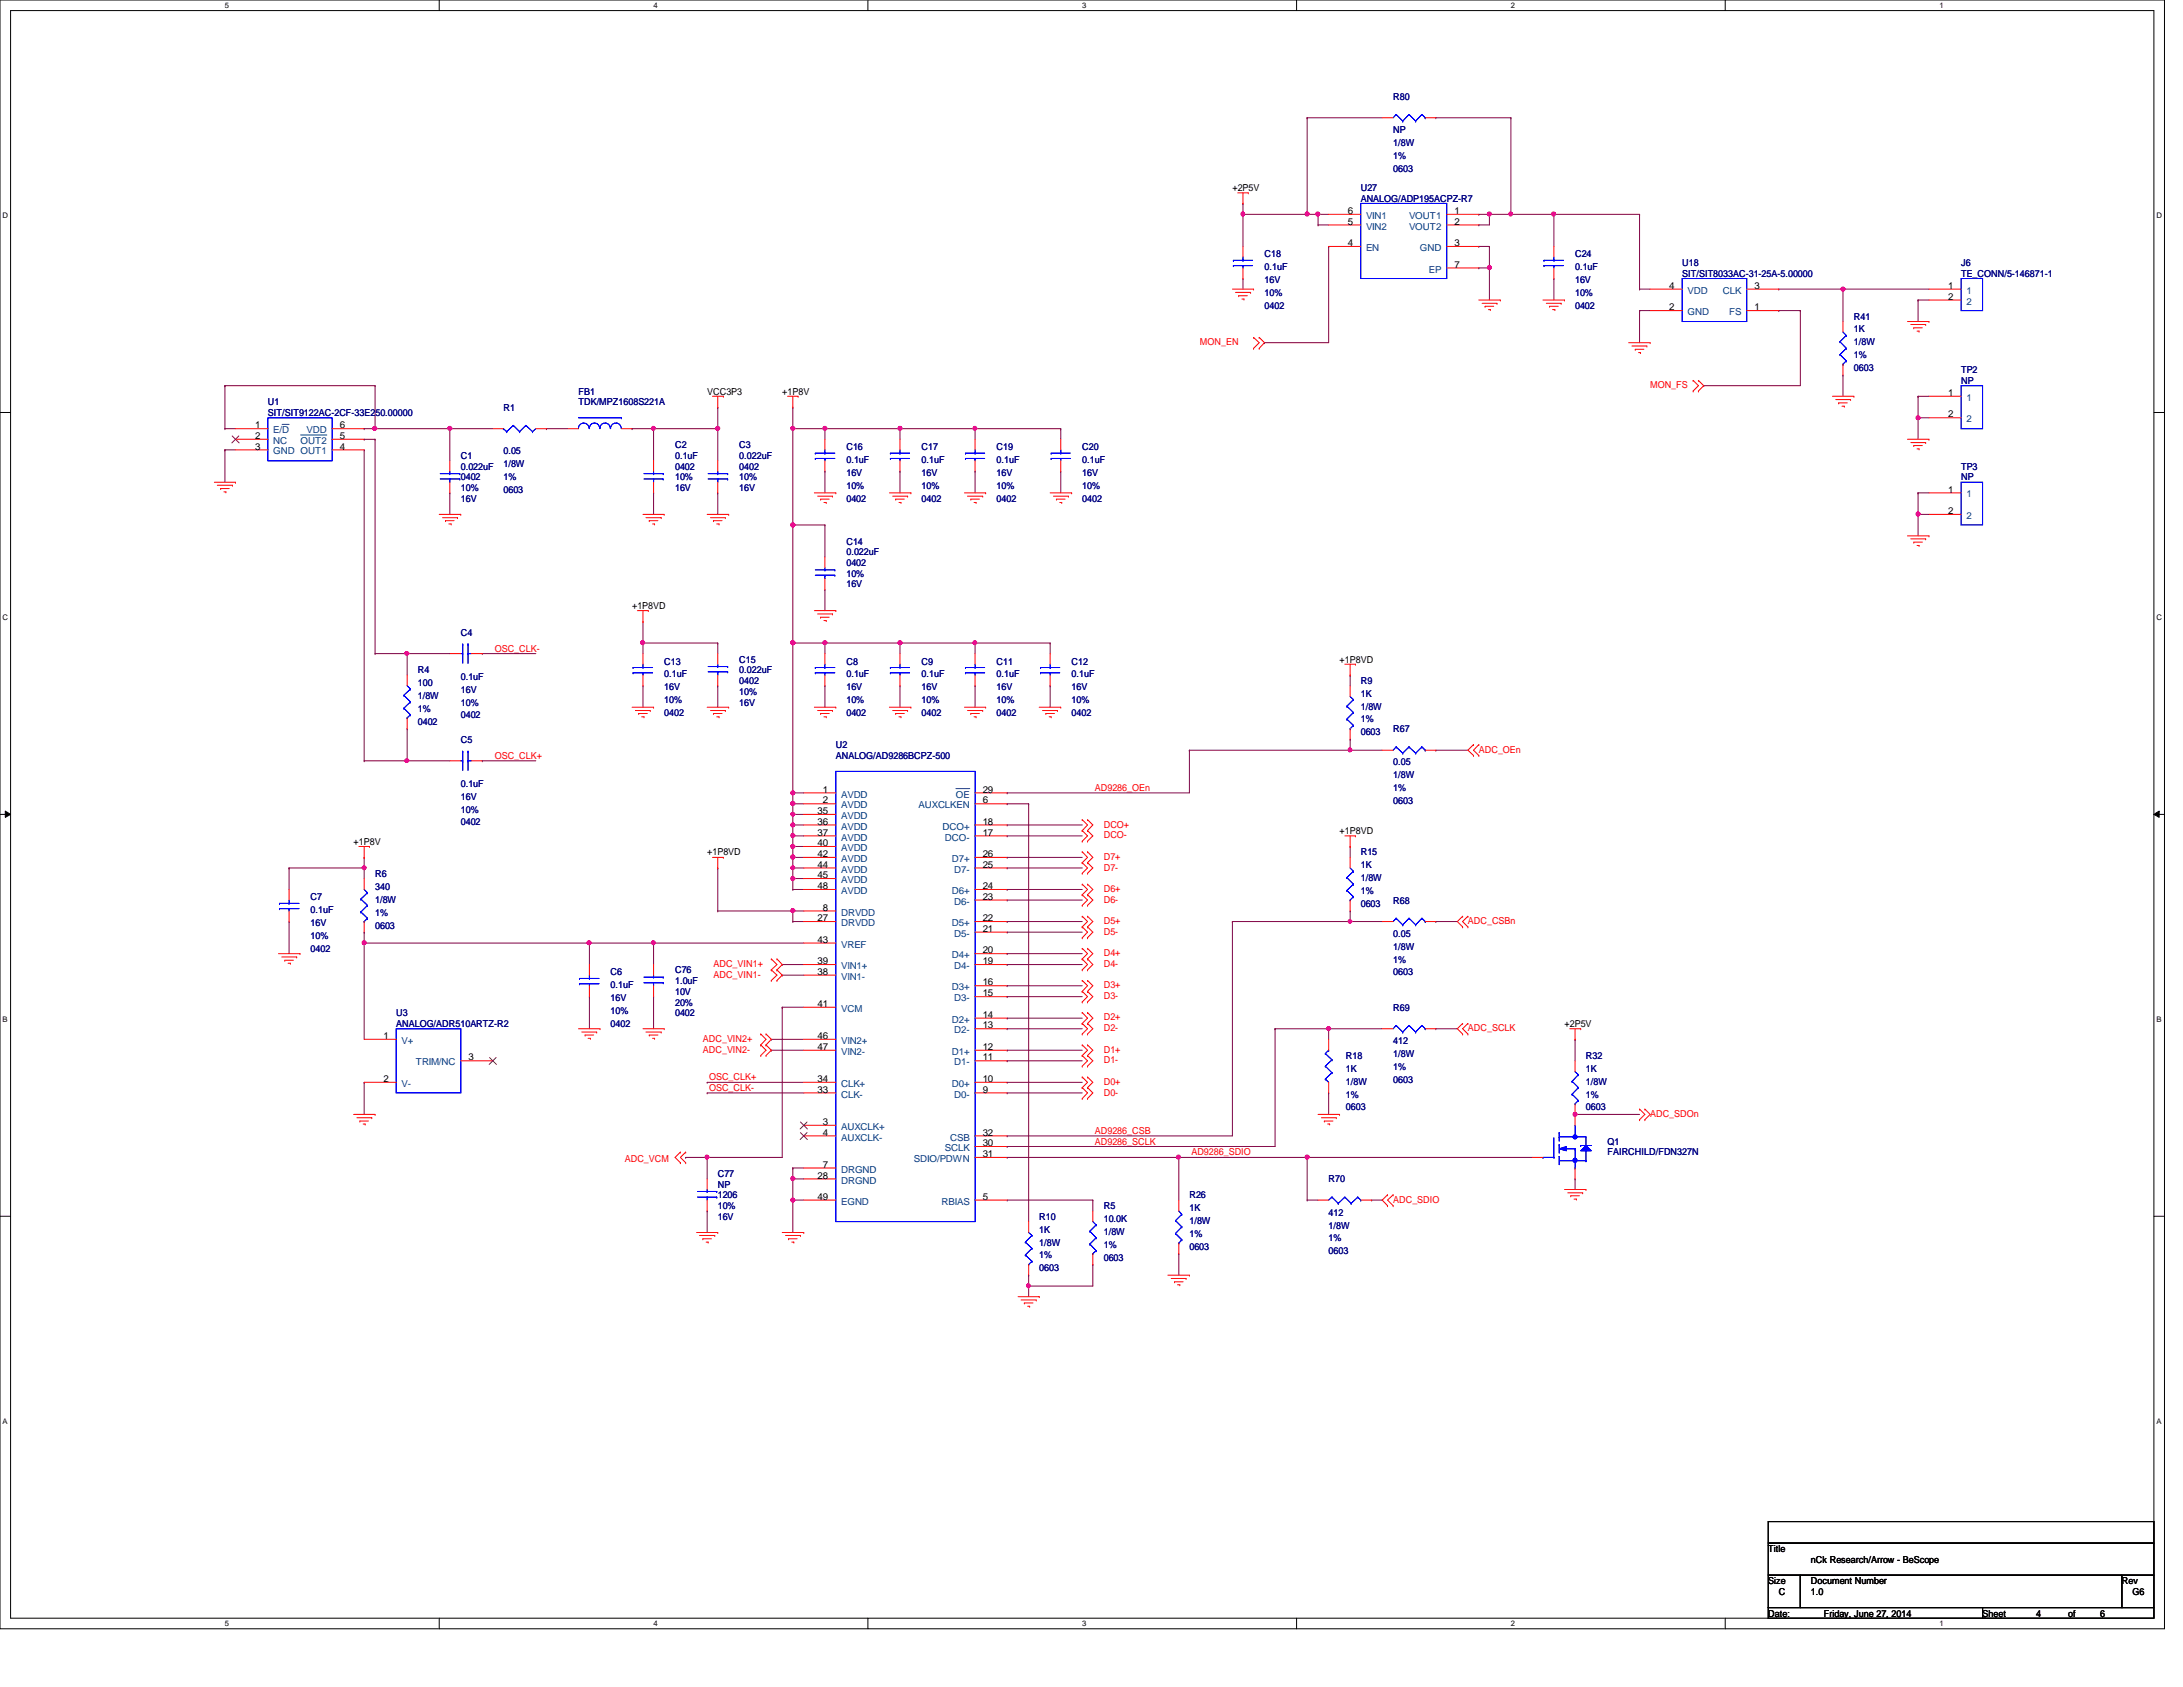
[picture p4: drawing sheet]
<svg xmlns="http://www.w3.org/2000/svg" width="279mm" height="216mm" viewBox="0 0 279 216" stroke-linecap="round" stroke-linejoin="round" font-family="sans-serif">
<defs><g id="words">
<g font-size="1.2" fill="#000080">
<text x="178.3" y="12.8">R80</text>
<text x="178.3" y="17">NP</text>
<text x="178.3" y="18.7">1/8W</text>
<text x="178.3" y="20.3">1%</text>
<text x="178.3" y="22">0603</text>
<text x="174.2" y="24.4">U27</text>
<text x="174.2" y="25.8">ANALOG/ADP195ACPZ-R7</text>
<text x="161.8" y="32.9">C18</text>
<text x="161.8" y="34.6">0.1uF</text>
<text x="201.6" y="32.9">C24</text>
<text x="201.6" y="34.6">0.1uF</text>
<text x="215.3" y="34">U18</text>
<text x="215.3" y="35.4">SIT/SIT8033AC-31-25A-5.00000</text>
<text x="251" y="34">J6</text>
<text x="251" y="35.4">TE_CONN/5-146871-1</text>
<text x="161.8" y="36.2">16V</text>
<text x="161.8" y="37.9">10%</text>
<text x="161.8" y="39.5">0402</text>
<text x="201.6" y="36.2">16V</text>
<text x="201.6" y="37.9">10%</text>
<text x="201.6" y="39.5">0402</text>
<text x="237.3" y="40.9">R41</text>
<text x="237.3" y="42.5">1K</text>
<text x="237.3" y="44.2">1/8W</text>
<text x="237.3" y="45.8">1%</text>
<text x="237.3" y="47.5">0603</text>
<text x="251" y="47.8">TP2</text>
<text x="34.3" y="51.9">U1</text>
<text x="34.3" y="53.3">SIT/SIT9122AC-2CF-33E250.00000</text>
<text x="64.4" y="52.6">R1</text>
<text x="74" y="50.5">FB1</text>
<text x="74" y="51.9">TDK/MPZ1608S221A</text>
<text x="251" y="49.1">NP</text>
<text x="59" y="58.7">C1</text>
<text x="64.4" y="58.2">0.05</text>
<text x="64.4" y="59.8">1/8W</text>
<text x="86.4" y="57.4">C2</text>
<text x="86.4" y="58.7">0.1uF</text>
<text x="94.6" y="57.4">C3</text>
<text x="94.6" y="58.7">0.022uF</text>
<text x="108.3" y="57.6">C16</text>
<text x="108.3" y="59.3">0.1uF</text>
<text x="117.9" y="57.6">C17</text>
<text x="117.9" y="59.3">0.1uF</text>
<text x="127.6" y="57.6">C19</text>
<text x="127.6" y="59.3">0.1uF</text>
<text x="138.5" y="57.6">C20</text>
<text x="138.5" y="59.3">0.1uF</text>
<text x="59" y="60.1">0.022uF</text>
<text x="59" y="64.2">16V</text>
<text x="59" y="62.9">10%</text>
<text x="59" y="61.5">0402</text>
<text x="64.4" y="61.5">1%</text>
<text x="64.4" y="63.1">0603</text>
<text x="86.4" y="62.9">16V</text>
<text x="86.4" y="61.5">10%</text>
<text x="86.4" y="60.1">0402</text>
<text x="94.6" y="62.9">16V</text>
<text x="94.6" y="61.5">10%</text>
<text x="94.6" y="60.1">0402</text>
<text x="108.3" y="60.9">16V</text>
<text x="108.3" y="62.6">10%</text>
<text x="108.3" y="64.2">0402</text>
<text x="117.9" y="60.9">16V</text>
<text x="117.9" y="62.6">10%</text>
<text x="117.9" y="64.2">0402</text>
<text x="127.6" y="60.9">16V</text>
<text x="127.6" y="62.6">10%</text>
<text x="127.6" y="64.2">0402</text>
<text x="138.5" y="60.9">16V</text>
<text x="138.5" y="62.6">10%</text>
<text x="138.5" y="64.2">0402</text>
<text x="251" y="60.1">TP3</text>
<text x="251" y="61.5">NP</text>
<text x="108.3" y="69.7">C14</text>
<text x="108.3" y="71.1">0.022uF</text>
<text x="108.3" y="75.2">16V</text>
<text x="108.3" y="73.8">10%</text>
<text x="108.3" y="72.4">0402</text>
<text x="59" y="81.4">C4</text>
<text x="53.5" y="86.1">R4</text>
<text x="53.5" y="87.8">100</text>
<text x="53.5" y="89.5">1/8W</text>
<text x="59" y="87">0.1uF</text>
<text x="59" y="88.6">16V</text>
<text x="85" y="85">C13</text>
<text x="85" y="86.7">0.1uF</text>
<text x="85" y="88.3">16V</text>
<text x="94.6" y="84.8">C15</text>
<text x="94.6" y="86.1">0.022uF</text>
<text x="94.6" y="88.9">10%</text>
<text x="94.6" y="87.5">0402</text>
<text x="108.3" y="85">C8</text>
<text x="108.3" y="86.7">0.1uF</text>
<text x="108.3" y="88.3">16V</text>
<text x="117.9" y="85">C9</text>
<text x="117.9" y="86.7">0.1uF</text>
<text x="117.9" y="88.3">16V</text>
<text x="127.6" y="85">C11</text>
<text x="127.6" y="86.7">0.1uF</text>
<text x="127.6" y="88.3">16V</text>
<text x="137.2" y="85">C12</text>
<text x="137.2" y="86.7">0.1uF</text>
<text x="137.2" y="88.3">16V</text>
<text x="174.2" y="87.5">R9</text>
<text x="174.2" y="89.2">1K</text>
<text x="53.5" y="91.1">1%</text>
<text x="53.5" y="92.8">0402</text>
<text x="59" y="95.1">C5</text>
<text x="59" y="90.3">10%</text>
<text x="59" y="91.9">0402</text>
<text x="85" y="90">10%</text>
<text x="85" y="91.7">0402</text>
<text x="94.6" y="90.3">16V</text>
<text x="107" y="95.8">U2</text>
<text x="108.3" y="90">10%</text>
<text x="108.3" y="91.7">0402</text>
<text x="117.9" y="90">10%</text>
<text x="117.9" y="91.7">0402</text>
<text x="127.6" y="90">10%</text>
<text x="127.6" y="91.7">0402</text>
<text x="137.2" y="90">10%</text>
<text x="137.2" y="91.7">0402</text>
<text x="174.2" y="90.8">1/8W</text>
<text x="174.2" y="92.5">1%</text>
<text x="174.2" y="94.1">0603</text>
<text x="178.3" y="93.7">R67</text>
<text x="59" y="100.7">0.1uF</text>
<text x="107" y="97.2">ANALOG/AD9286BCPZ-500</text>
<text x="178.3" y="98">0.05</text>
<text x="178.3" y="99.6">1/8W</text>
<text x="178.3" y="101.3">1%</text>
<text x="59" y="102.4">16V</text>
<text x="59" y="104">10%</text>
<text x="59" y="105.6">0402</text>
<text x="178.3" y="102.9">0603</text>
<text x="48" y="112.2">R6</text>
<text x="48" y="113.9">340</text>
<text x="174.2" y="109.5">R15</text>
<text x="174.2" y="111.1">1K</text>
<text x="174.2" y="112.8">1/8W</text>
<text x="39.8" y="115.2">C7</text>
<text x="39.8" y="116.9">0.1uF</text>
<text x="39.8" y="118.5">16V</text>
<text x="48" y="115.5">1/8W</text>
<text x="48" y="117.2">1%</text>
<text x="48" y="118.8">0603</text>
<text x="174.2" y="114.4">1%</text>
<text x="174.2" y="116.1">0603</text>
<text x="178.3" y="115.7">R68</text>
<text x="178.3" y="119.9">0.05</text>
<text x="39.8" y="120.2">10%</text>
<text x="39.8" y="121.8">0402</text>
<text x="78.1" y="124.8">C6</text>
<text x="86.4" y="124.6">C76</text>
<text x="86.4" y="125.9">1.0uF</text>
<text x="178.3" y="121.5">1/8W</text>
<text x="178.3" y="123.2">1%</text>
<text x="178.3" y="124.8">0603</text>
<text x="50.7" y="130">U3</text>
<text x="50.7" y="131.4">ANALOG/ADR510ARTZ-R2</text>
<text x="78.1" y="126.5">0.1uF</text>
<text x="78.1" y="128.1">16V</text>
<text x="78.1" y="129.8">10%</text>
<text x="78.1" y="131.4">0402</text>
<text x="86.4" y="127.3">10V</text>
<text x="86.4" y="128.7">20%</text>
<text x="86.4" y="130">0402</text>
<text x="178.3" y="129.4">R69</text>
<text x="172.3" y="135.6">R18</text>
<text x="172.3" y="137.2">1K</text>
<text x="178.3" y="133.6">412</text>
<text x="178.3" y="135.3">1/8W</text>
<text x="178.3" y="136.9">1%</text>
<text x="203" y="135.6">R32</text>
<text x="203" y="137.2">1K</text>
<text x="172.3" y="138.9">1/8W</text>
<text x="172.3" y="140.5">1%</text>
<text x="172.3" y="142.1">0603</text>
<text x="178.3" y="138.6">0603</text>
<text x="203" y="138.9">1/8W</text>
<text x="203" y="140.5">1%</text>
<text x="203" y="142.1">0603</text>
<text x="205.7" y="146.5">Q1</text>
<text x="205.7" y="147.9">FAIRCHILD/FDN327N</text>
<text x="91.9" y="150.6">C77</text>
<text x="91.9" y="152">NP</text>
<text x="91.9" y="154.7">10%</text>
<text x="91.9" y="153.4">1206</text>
<text x="141.3" y="154.7">R5</text>
<text x="152.2" y="153.4">R26</text>
<text x="152.2" y="155">1K</text>
<text x="170.1" y="151.3">R70</text>
<text x="170.1" y="155.6">412</text>
<text x="91.9" y="156.1">16V</text>
<text x="133" y="156.1">R10</text>
<text x="133" y="157.8">1K</text>
<text x="133" y="159.4">1/8W</text>
<text x="133" y="161">1%</text>
<text x="141.3" y="156.4">10.0K</text>
<text x="141.3" y="158">1/8W</text>
<text x="141.3" y="159.7">1%</text>
<text x="141.3" y="161.3">0603</text>
<text x="152.2" y="156.7">1/8W</text>
<text x="152.2" y="158.3">1%</text>
<text x="152.2" y="160">0603</text>
<text x="170.1" y="157.2">1/8W</text>
<text x="170.1" y="158.9">1%</text>
<text x="170.1" y="160.5">0603</text>
<text x="133" y="162.7">0603</text>
</g>
<g font-size="1.2">
<text x="157.7" y="24.4">+2P5V</text>
<text x="172.5" y="28.7">5</text>
<text x="172.5" y="27.4">6</text>
<text x="186.1" y="27.4">1</text>
<text x="186.1" y="28.7">2</text>
<text x="172.5" y="31.5">4</text>
<text x="186.1" y="31.5">3</text>
<text x="186.1" y="34.2">7</text>
<text x="213.7" y="39.7">2</text>
<text x="213.7" y="37">4</text>
<text x="224.5" y="39.7">1</text>
<text x="224.5" y="37">3</text>
<text x="249.3" y="37">1</text>
<text x="249.3" y="38.4">2</text>
<text x="90.5" y="50.5">VCC3P3</text>
<text x="100.1" y="50.5">+1P8V</text>
<text x="249.3" y="50.7">1</text>
<text x="249.3" y="53.4">2</text>
<text x="32.6" y="54.8">1</text>
<text x="32.6" y="56.2">2</text>
<text x="32.6" y="57.5">3</text>
<text x="43.5" y="54.8">6</text>
<text x="43.5" y="56.2">5</text>
<text x="43.5" y="57.5">4</text>
<text x="249.3" y="63">1</text>
<text x="249.3" y="65.8">2</text>
<text x="80.9" y="77.9">+1P8VD</text>
<text x="171.4" y="84.8">+1P8VD</text>
<text x="105.3" y="101.4">1</text>
<text x="125.8" y="101.4">29</text>
<text x="104.6" y="104.2">35</text>
<text x="104.6" y="105.5">36</text>
<text x="104.6" y="106.9">37</text>
<text x="105.3" y="102.8">2</text>
<text x="125.8" y="102.8">6</text>
<text x="125.8" y="106.9">17</text>
<text x="125.8" y="105.5">18</text>
<text x="171.4" y="106.7">+1P8VD</text>
<text x="45.3" y="108.1">+1P8V</text>
<text x="90.5" y="109.5">+1P8VD</text>
<text x="104.6" y="108.3">40</text>
<text x="104.6" y="109.7">42</text>
<text x="104.6" y="112.4">45</text>
<text x="104.6" y="111">44</text>
<text x="104.6" y="113.8">48</text>
<text x="125.8" y="113.8">24</text>
<text x="125.8" y="111">25</text>
<text x="125.8" y="109.7">26</text>
<text x="104.6" y="117.9">27</text>
<text x="105.3" y="116.5">8</text>
<text x="125.8" y="119.3">21</text>
<text x="125.8" y="117.9">22</text>
<text x="125.8" y="115.1">23</text>
<text x="104.6" y="124.8">38</text>
<text x="104.6" y="123.4">39</text>
<text x="104.6" y="120.6">43</text>
<text x="125.8" y="123.4">19</text>
<text x="125.8" y="122">20</text>
<text x="104.6" y="128.9">41</text>
<text x="125.8" y="131.6">13</text>
<text x="125.8" y="130.3">14</text>
<text x="125.8" y="127.5">15</text>
<text x="125.8" y="126.1">16</text>
<text x="200.2" y="131.4">+2P5V</text>
<text x="49.1" y="133">1</text>
<text x="59.9" y="135.7">3</text>
<text x="104.6" y="133">46</text>
<text x="104.6" y="134.4">47</text>
<text x="125.8" y="135.7">11</text>
<text x="125.8" y="134.4">12</text>
<text x="49.1" y="138.5">2</text>
<text x="104.6" y="139.8">33</text>
<text x="104.6" y="138.5">34</text>
<text x="105.3" y="144">3</text>
<text x="125.8" y="139.8">9</text>
<text x="125.8" y="138.5">10</text>
<text x="105.3" y="145.3">4</text>
<text x="105.3" y="149.4">7</text>
<text x="125.8" y="146.7">30</text>
<text x="125.8" y="148.1">31</text>
<text x="125.8" y="145.3">32</text>
<text x="104.6" y="150.8">28</text>
<text x="104.6" y="153.5">49</text>
<text x="125.8" y="153.5">5</text>
<text x="226.3" y="198.6">Title</text>
<text x="226.3" y="202.7">Size</text>
<text x="231.8" y="202.7">Document Number</text>
<text x="231.8" y="200">nCk Research/Arrow - BeScope</text>
<text x="271.6" y="202.7">Rev</text>
<text x="226.3" y="206.9">Date:</text>
<text x="227.7" y="204.1">C</text>
<text x="231.8" y="204.1">1.0</text>
<text x="233.4" y="206.9">Friday, June 27, 2014</text>
<text x="253.7" y="206.9">Sheet</text>
<text x="260.6" y="206.9">4</text>
<text x="264.7" y="206.9">of</text>
<text x="268.8" y="206.9">6</text>
<text x="272.9" y="204.1">G6</text>
</g>
<g font-size="1.2" fill="#004080">
<text x="174.8" y="29.4">VIN2</text>
<text x="174.8" y="28">VIN1</text>
<text x="180.3" y="28">VOUT1</text>
<text x="180.3" y="29.4">VOUT2</text>
<text x="174.8" y="32.1">EN</text>
<text x="181.7" y="32.1">GND</text>
<text x="182.9" y="34.9">EP</text>
<text x="216" y="40.3">GND</text>
<text x="216" y="37.6">VDD</text>
<text x="220.5" y="37.6">CLK</text>
<text x="221.3" y="40.3">FS</text>
<text x="251.7" y="37.6">1</text>
<text x="251.7" y="39">2</text>
<text x="251.7" y="51.3">1</text>
<text x="35" y="55.5">E/D</text>
<text x="35" y="56.8">NC</text>
<text x="35" y="58.2">GND OUT1</text>
<text x="38.5" y="56.8">OUT2</text>
<text x="39.2" y="55.5">VDD</text>
<text x="251.7" y="54.1">2</text>
<text x="251.7" y="63.7">1</text>
<text x="251.7" y="66.4">2</text>
<text x="107.7" y="102.1">AVDD</text>
<text x="107.7" y="103.5">AVDD</text>
<text x="107.7" y="104.8">AVDD</text>
<text x="107.7" y="106.2">AVDD</text>
<text x="107.7" y="107.6">AVDD</text>
<text x="117.6" y="103.5">AUXCLKEN</text>
<text x="120.6" y="106.2">DCO+</text>
<text x="120.9" y="107.6">DCO-</text>
<text x="122.3" y="102.1">OE</text>
<text x="107.7" y="108.9">AVDD</text>
<text x="107.7" y="110.3">AVDD</text>
<text x="107.7" y="113">AVDD</text>
<text x="107.7" y="111.7">AVDD</text>
<text x="121.8" y="110.3">D7+</text>
<text x="122.1" y="111.7">D7-</text>
<text x="107.7" y="117.2">DRVDD</text>
<text x="107.7" y="118.5">DRVDD</text>
<text x="107.7" y="114.4">AVDD</text>
<text x="121.8" y="118.5">D5+</text>
<text x="121.8" y="114.4">D6+</text>
<text x="122.1" y="119.9">D5-</text>
<text x="122.1" y="115.8">D6-</text>
<text x="107.7" y="125.4">VIN1-</text>
<text x="107.7" y="124">VIN1+</text>
<text x="107.7" y="121.3">VREF</text>
<text x="121.8" y="122.6">D4+</text>
<text x="122.1" y="124">D4-</text>
<text x="107.7" y="129.5">VCM</text>
<text x="121.8" y="130.9">D2+</text>
<text x="121.8" y="126.7">D3+</text>
<text x="122.1" y="128.1">D3-</text>
<text x="51.4" y="133.6">V+</text>
<text x="53.2" y="136.4">TRIM/NC</text>
<text x="107.7" y="133.6">VIN2+</text>
<text x="107.7" y="135">VIN2-</text>
<text x="121.8" y="135">D1+</text>
<text x="122.1" y="136.4">D1-</text>
<text x="122.1" y="132.2">D2-</text>
<text x="51.4" y="139.1">V-</text>
<text x="107.7" y="140.5">CLK-</text>
<text x="107.7" y="139.1">CLK+</text>
<text x="121.8" y="139.1">D0+</text>
<text x="122.1" y="140.5">D0-</text>
<text x="107.7" y="144.6">AUXCLK+</text>
<text x="107.7" y="146">AUXCLK-</text>
<text x="117" y="148.7">SDIO/PDWN</text>
<text x="120.9" y="147.3">SCLK</text>
<text x="121.6" y="146">CSB</text>
<text x="107.7" y="150.1">DRGND</text>
<text x="107.7" y="151.5">DRGND</text>
<text x="107.7" y="154.2">EGND</text>
<text x="120.5" y="154.2">RBIAS</text>
</g>
<g font-size="1.2" fill="#f00">
<text x="153.6" y="44.2">MON_EN</text>
<text x="211.2" y="49.7">MON_FS</text>
<text x="63.3" y="83.4">OSC_CLK-</text>
<text x="63.3" y="97.1">OSC_CLK+</text>
<text x="140.1" y="101.2">AD9286_OEn</text>
<text x="189.3" y="96.3">ADC_OEn</text>
<text x="141.3" y="105.9">DCO+</text>
<text x="141.3" y="107.3">DCO-</text>
<text x="141.3" y="110">D7+</text>
<text x="141.3" y="111.4">D7-</text>
<text x="141.3" y="114.1">D6+</text>
<text x="141.3" y="115.5">D6-</text>
<text x="141.3" y="118.3">D5+</text>
<text x="141.3" y="119.6">D5-</text>
<text x="187.9" y="118.3">ADC_CSBn</text>
<text x="91.3" y="123.7">ADC_VIN1+</text>
<text x="91.3" y="125.1">ADC_VIN1-</text>
<text x="141.3" y="122.4">D4+</text>
<text x="141.3" y="123.7">D4-</text>
<text x="141.3" y="126.5">D3+</text>
<text x="141.3" y="127.8">D3-</text>
<text x="141.3" y="130.6">D2+</text>
<text x="141.3" y="132">D2-</text>
<text x="187.9" y="132">ADC_SCLK</text>
<text x="90" y="133.3">ADC_VIN2+</text>
<text x="90" y="134.7">ADC_VIN2-</text>
<text x="141.3" y="134.7">D1+</text>
<text x="141.3" y="136.1">D1-</text>
<text x="90.8" y="138.3">OSC_CLK+</text>
<text x="90.8" y="139.6">OSC_CLK-</text>
<text x="141.3" y="138.9">D0+</text>
<text x="141.3" y="140.2">D0-</text>
<text x="211.2" y="143">ADC_SDOn</text>
<text x="80" y="148.7">ADC_VCM</text>
<text x="140.1" y="145.1">AD9286_CSB</text>
<text x="140.1" y="146.5">AD9286_SCLK</text>
<text x="152.5" y="147.9">AD9286_SDIO</text>
<text x="178.3" y="153.9">ADC_SDIO</text>
</g>
<g font-size="1">
<text x="28.8" y="1">5</text>
<text x="83.7" y="1">4</text>
<text x="138.5" y="1">3</text>
<text x="193.4" y="1">2</text>
<text x="248.2" y="1">1</text>
<text x=".3" y="27.9">D</text>
<text x="276" y="27.9">D</text>
<text x=".3" y="79.4">C</text>
<text x="276" y="79.4">C</text>
<text x=".3" y="130.8">B</text>
<text x="276" y="130.8">B</text>
<text x=".3" y="182.2">A</text>
<text x="276" y="182.2">A</text>
<text x="28.8" y="208.1">5</text>
<text x="83.7" y="208.1">4</text>
<text x="138.5" y="208.1">3</text>
<text x="193.4" y="208.1">2</text>
<text x="248.2" y="208.1">1</text>
</g>
</g></defs>
<path d="M0 0h277v208.4h-277zM1.4 1.4h274.3v205.7h-274.3z" fill="none" stroke="#000" stroke-width=".13"/>
<g fill="#fff">
<path d="M28.8 .1h.5v1.1h-.5z"/>
<path d="M28.8 207.2h.5v1.1h-.5z"/>
</g>
<path d="M56.2 0v1.4M56.2 207.1v1.3" fill="none" stroke="#000" stroke-width=".13"/>
<g fill="#fff">
<path d="M83.7 .1h.5v1.1h-.5z"/>
<path d="M83.7 207.2h.5v1.1h-.5z"/>
</g>
<path d="M111.1 0v1.4M111.1 207.1v1.3" fill="none" stroke="#000" stroke-width=".13"/>
<g fill="#fff">
<path d="M138.5 .1h.6v1.1h-.6z"/>
<path d="M138.5 207.2h.6v1.1h-.6z"/>
</g>
<path d="M165.9 0v1.4M165.9 207.1v1.3" fill="none" stroke="#000" stroke-width=".13"/>
<g fill="#fff">
<path d="M193.4 .1h.5v1.1h-.5z"/>
<path d="M193.4 207.2h.5v1.1h-.5z"/>
</g>
<path d="M220.8 0v1.4M220.8 207.1v1.3" fill="none" stroke="#000" stroke-width=".13"/>
<g fill="#fff">
<path d="M248.2 .1h.6v1.1h-.6z"/>
<path d="M248.2 207.2h.6v1.1h-.6z"/>
<path d="M.3 27.1h.8v1.1h-.8z"/>
<path d="M276 27.1h.7v1.1h-.7z"/>
<path d="M.3 78.5h.8v1.1h-.8z"/>
<path d="M276 78.5h.7v1.1h-.7z"/>
</g>
<path d="M0 52.8h1.4M275.7 52.8h1.3" fill="none" stroke="#000" stroke-width=".13"/>
<g fill="#fff">
<path d="M.3 129.9h.7v1.1h-.7z"/>
<path d="M276 129.9h.6v1.1h-.6z"/>
</g>
<path d="M0 104.2h1.4M.7 103.8l.7 .4-.7 .4zM275.7 104.2l.7-.4v.8zM275.7 104.2h1.3" fill="none" stroke="#000" stroke-width=".13"/>
<path d="M.7 103.8l.7 .4-.7 .4zM275.7 104.2l.7-.4v.8z" fill="#000"/>
<g fill="#fff">
<path d="M.3 181.4h.7v1.1h-.7z"/>
<path d="M276 181.4h.6v1.1h-.6z"/>
</g>
<path d="M0 155.7h1.4M275.7 155.7h1.3" fill="none" stroke="#000" stroke-width=".13"/>
<g fill="none" stroke="#800040" stroke-width=".13">
<path d="M28.8 57.6h.1M28.8 54.9h.1M28.8 49.4h.1M28.8 57.6h1.3M28.8 49.4v5.5M28.8 57.6v4.1M28.8 54.9h1.3M28.8 49.4h19.2M46.6 54.9h.1M48 49.4h.1M48 49.4v5.5h-1.4M83.7 54.9h.1"/>
<path d="M91.9 52.1h.1M91.9 52.1v2.8h-8.2"/>
</g>
<circle cx="91.9" cy="54.8" r=".26" fill="#f0f"/>
<circle cx="91.9" cy="54.8" r=".26" fill="none" stroke="#f0f" stroke-width=".13"/>
<path d="M46.6 56.2h.1M46.6 56.2h1.4M48 54.9h.1M48 54.9h9.6M57.6 54.9h.1M57.6 54.9v4.1M57.6 63.1h.1M57.6 63.1v2.7M52.1 97.4h.1M52.1 83.7h.1M52.1 97.4h5.5M52.1 83.7h5.5" fill="none" stroke="#800040" stroke-width=".13"/>
<circle cx="57.6" cy="54.8" r=".26" fill="#f0f"/>
<circle cx="57.6" cy="54.8" r=".26" fill="none" stroke="#f0f" stroke-width=".13"/>
<circle cx="48" cy="54.8" r=".26" fill="#f0f"/>
<circle cx="48" cy="54.8" r=".26" fill="none" stroke="#f0f" stroke-width=".13"/>
<g fill="none" stroke="#800040" stroke-width=".13">
<path d="M46.6 57.6h.1M46.6 57.6v39.8M48 56.2h.1M48 56.2v27.5M57.6 54.9h.1M57.6 54.9h5.5M69.9 54.9h.1M69.9 54.9h2.8M83.7 54.9h.1M83.7 54.9v4.1M91.9 54.9h.1M91.9 54.9v4.1"/>
<path d="M83.7 63.1h.1M83.7 63.1v2.7M91.9 63.1h.1M91.9 63.1v2.7"/>
</g>
<path d="M83.5 54.6h.1l.2 .1v.3l-.2 .1-.1-.1z" fill-rule="evenodd" fill="#f0f"/>
<path d="M83.5 54.6h.1l.2 .1v.3l-.2 .1-.1-.1z" fill="none" stroke="#f0f" stroke-width=".13"/>
<path d="M80.9 54.9h.1M80.9 54.9h2.8M61.7 83.7h.1M61.7 97.4h.1M61.7 83.7h6.9M61.7 97.4h6.9M101.5 101.5h.1M101.5 101.5v1.4" fill="none" stroke="#800040" stroke-width=".13"/>
<circle cx="101.5" cy="101.5" r=".26" fill="#f0f"/>
<circle cx="101.5" cy="101.5" r=".26" fill="none" stroke="#f0f" stroke-width=".13"/>
<path d="M101.5 113.8h.1M101.5 101.5h.1M101.5 102.9h.1M101.5 113.8h1.4M101.5 101.5h1.4M101.5 102.9h1.4" fill="none" stroke="#800040" stroke-width=".13"/>
<circle cx="101.5" cy="102.8" r=".26" fill="#f0f"/>
<circle cx="101.5" cy="102.8" r=".26" fill="none" stroke="#f0f" stroke-width=".13"/>
<path d="M101.5 102.9h.1M101.5 102.9v1.3" fill="none" stroke="#800040" stroke-width=".13"/>
<circle cx="101.5" cy="102.8" r=".26" fill="#f0f"/>
<circle cx="101.5" cy="102.8" r=".26" fill="none" stroke="#f0f" stroke-width=".13"/>
<path d="M101.5 104.2h.1M101.5 105.6h.1M101.5 104.2h1.4M101.5 105.6v1.4" fill="none" stroke="#800040" stroke-width=".13"/>
<circle cx="101.5" cy="105.6" r=".26" fill="#f0f"/>
<circle cx="101.5" cy="105.6" r=".26" fill="none" stroke="#f0f" stroke-width=".13"/>
<path d="M101.5 105.6h.1M101.5 107h.1M101.5 105.6h1.4M101.5 107h1.4" fill="none" stroke="#800040" stroke-width=".13"/>
<circle cx="101.5" cy="106.9" r=".26" fill="#f0f"/>
<circle cx="101.5" cy="106.9" r=".26" fill="none" stroke="#f0f" stroke-width=".13"/>
<path d="M101.5 107h.1M101.5 108.3h.1M101.5 107v1.3M101.5 108.3h1.4" fill="none" stroke="#800040" stroke-width=".13"/>
<circle cx="101.5" cy="108.3" r=".26" fill="#f0f"/>
<circle cx="101.5" cy="108.3" r=".26" fill="none" stroke="#f0f" stroke-width=".13"/>
<path d="M101.5 108.3h.1M101.5 109.7h.1M101.5 108.3v1.4M101.5 109.7h1.4" fill="none" stroke="#800040" stroke-width=".13"/>
<circle cx="101.5" cy="109.7" r=".26" fill="#f0f"/>
<circle cx="101.5" cy="109.7" r=".26" fill="none" stroke="#f0f" stroke-width=".13"/>
<path d="M101.5 111.1h.1M101.5 111.1v1.3M101.5 111.1h1.4" fill="none" stroke="#800040" stroke-width=".13"/>
<circle cx="101.5" cy="111" r=".25" fill="#f0f"/>
<circle cx="101.5" cy="111" r=".25" fill="none" stroke="#f0f" stroke-width=".13"/>
<path d="M101.5 112.4h.1M101.5 112.4h1.4" fill="none" stroke="#800040" stroke-width=".13"/>
<circle cx="101.5" cy="112.4" r=".26" fill="#f0f"/>
<circle cx="101.5" cy="112.4" r=".26" fill="none" stroke="#f0f" stroke-width=".13"/>
<path d="M101.5 112.4h.1M101.5 109.7h.1M101.5 109.7v1.4M101.5 112.4v1.4" fill="none" stroke="#800040" stroke-width=".13"/>
<circle cx="101.5" cy="109.7" r=".26" fill="#f0f"/>
<circle cx="101.5" cy="109.7" r=".26" fill="none" stroke="#f0f" stroke-width=".13"/>
<path d="M101.5 104.2h.1M101.5 104.2v1.4" fill="none" stroke="#800040" stroke-width=".13"/>
<circle cx="101.5" cy="104.2" r=".25" fill="#f0f"/>
<circle cx="101.5" cy="104.2" r=".25" fill="none" stroke="#f0f" stroke-width=".13"/>
<g fill="none" stroke="#800040" stroke-width=".13">
<path d="M52.1 83.7h.1M52.1 83.7v2.7M90.5 138.5h.1M90.5 139.9h.1M90.5 138.5h12.4M90.5 139.9h12.4M101.5 149.5h.1M101.5 153.6h.1M101.5 150.9h.1M101.5 149.5v1.4M101.5 153.6v4.1M101.5 149.5h1.4"/>
<path d="M101.5 150.9h1.4M128.9 153.6h.1M128.9 153.6h11M139.9 153.6h.1M139.9 153.6v1.4M139.9 161.8h.1M139.9 161.8v2.8"/>
</g>
<circle cx="52.1" cy="83.6" r=".25" fill="#f0f"/>
<circle cx="52.1" cy="83.6" r=".25" fill="none" stroke="#f0f" stroke-width=".13"/>
<path d="M52.1 93.3h.1M52.1 93.3v4.1" fill="none" stroke="#800040" stroke-width=".13"/>
<circle cx="52.1" cy="97.3" r=".25" fill="#f0f"/>
<circle cx="52.1" cy="97.3" r=".25" fill="none" stroke="#f0f" stroke-width=".13"/>
<path d="M46.6 97.4h.1M46.6 97.4h5.5M48 83.7h.1M48 83.7h4.1M131.7 164.6h.1M131.7 164.6h8.2M131.7 164.6v1.3" fill="none" stroke="#800040" stroke-width=".13"/>
<path d="M131.5 164.4l.1-.1 .2 .1v.3l-.2 .1-.1-.1z" fill-rule="evenodd" fill="#f0f"/>
<path d="M131.5 164.4l.1-.1 .2 .1v.3l-.2 .1-.1-.1z" fill="none" stroke="#f0f" stroke-width=".13"/>
<path d="M128.9 102.9h.1M128.9 102.9h2.8M83.7 120.7h.1M83.7 120.7h19.2" fill="none" stroke="#800040" stroke-width=".13"/>
<path d="M83.5 120.5l.1-.1 .2 .1v.3l-.2 .1-.1-.1z" fill-rule="evenodd" fill="#f0f"/>
<path d="M83.5 120.5l.1-.1 .2 .1v.3l-.2 .1-.1-.1z" fill="none" stroke="#f0f" stroke-width=".13"/>
<g fill="none" stroke="#800040" stroke-width=".13">
<path d="M101.5 117.9h.1M101.5 116.6h.1M101.5 117.9h1.4M101.5 116.6v1.3M101.5 116.6h1.4M75.4 120.7h.1M75.4 127.6h.1M75.4 120.7v2.7M75.4 127.6v4.1M75.4 120.7h8.3M83.7 120.7h.1M83.7 127.6h.1"/>
<path d="M83.7 120.7v2.7M83.7 127.6v4.1"/>
</g>
<circle cx="101.5" cy="116.5" r=".26" fill="#f0f"/>
<circle cx="101.5" cy="116.5" r=".26" fill="none" stroke="#f0f" stroke-width=".13"/>
<path d="M46.6 120.7h.1M46.6 120.7v12.3M98.7 134.4h.1M98.7 133h.1M98.7 134.4h4.2M98.7 133h4.2M100.1 124.8h.1M100.1 123.4h.1M100.1 124.8h2.8M100.1 123.4h2.8M90.5 148.1h.1M90.5 148.1h9.6" fill="none" stroke="#800040" stroke-width=".13"/>
<circle cx="46.6" cy="120.7" r=".26" fill="#f0f"/>
<circle cx="46.6" cy="120.7" r=".26" fill="none" stroke="#f0f" stroke-width=".13"/>
<path d="M37 117.9h.1M37 111.1h.1M37 111.1v2.7M37 117.9v4.1M37 111.1h9.6M46.6 109.7h.1M46.6 111.1h.1M46.6 109.7v2.7M46.6 138.5h.1M46.6 138.5v4.1" fill="none" stroke="#800040" stroke-width=".13"/>
<circle cx="46.6" cy="111" r=".25" fill="#f0f"/>
<circle cx="46.6" cy="111" r=".25" fill="none" stroke="#f0f" stroke-width=".13"/>
<path d="M46.6 120.7h.1M46.6 120.7h28.8" fill="none" stroke="#800040" stroke-width=".13"/>
<circle cx="75.4" cy="120.7" r=".26" fill="#f0f"/>
<circle cx="75.4" cy="120.7" r=".26" fill="none" stroke="#f0f" stroke-width=".13"/>
<g fill="none" stroke="#800040" stroke-width=".13">
<path d="M101.5 67.2h.1M101.5 67.2h4.1M105.6 67.2h.1M105.6 75.4h.1M105.6 67.2v4.1M105.6 75.4v2.7M91.9 82.3h.1M91.9 87.8h.1M91.9 82.3v1.4M91.9 87.8v2.7M46.6 119.3h.1M46.6 119.3v1.4"/>
<path d="M100.1 128.9h.1M100.1 128.9v19.2M100.1 128.9h2.8"/>
</g>
<circle cx="101.5" cy="67.2" r=".26" fill="#f0f"/>
<circle cx="101.5" cy="67.2" r=".26" fill="none" stroke="#f0f" stroke-width=".13"/>
<path d="M101.5 54.9h.1M101.5 54.9v12.3M101.5 82.3h.1M101.5 82.3h4.1" fill="none" stroke="#800040" stroke-width=".13"/>
<circle cx="101.5" cy="82.3" r=".26" fill="#f0f"/>
<circle cx="101.5" cy="82.3" r=".26" fill="none" stroke="#f0f" stroke-width=".13"/>
<path d="M101.5 67.2h.1M101.5 67.2v15.1M82.3 82.3h.1M82.3 82.3v1.4" fill="none" stroke="#800040" stroke-width=".13"/>
<circle cx="101.5" cy="67.2" r=".26" fill="#f0f"/>
<circle cx="101.5" cy="67.2" r=".26" fill="none" stroke="#f0f" stroke-width=".13"/>
<path d="M105.6 82.3h.1M105.6 82.3v1.4M105.6 82.3h9.6" fill="none" stroke="#800040" stroke-width=".13"/>
<circle cx="105.6" cy="82.3" r=".26" fill="#f0f"/>
<circle cx="105.6" cy="82.3" r=".26" fill="none" stroke="#f0f" stroke-width=".13"/>
<path d="M115.2 82.3h.1M115.2 82.3v1.4M115.2 82.3h9.6" fill="none" stroke="#800040" stroke-width=".13"/>
<circle cx="115.2" cy="82.3" r=".26" fill="#f0f"/>
<circle cx="115.2" cy="82.3" r=".26" fill="none" stroke="#f0f" stroke-width=".13"/>
<path d="M124.8 82.3h.1M124.8 82.3v1.4M124.8 82.3h9.6M134.4 82.3h.1M134.4 82.3v1.4" fill="none" stroke="#800040" stroke-width=".13"/>
<path d="M124.6 82.1l.2-.1 .2 .1-.1 .3-.1 .1-.2-.1z" fill-rule="evenodd" fill="#f0f"/>
<path d="M124.6 82.1l.2-.1 .2 .1-.1 .3-.1 .1-.2-.1z" fill="none" stroke="#f0f" stroke-width=".13"/>
<path d="M101.5 54.9h.1M101.5 54.9h4.1M82.3 87.8h.1M82.3 87.8v2.7M105.6 87.8h.1M105.6 87.8v2.7M115.2 87.8h.1M115.2 87.8v2.7M124.8 87.8h.1M124.8 87.8v2.7M134.4 87.8h.1M134.4 87.8v2.7" fill="none" stroke="#800040" stroke-width=".13"/>
<circle cx="101.5" cy="54.8" r=".26" fill="#f0f"/>
<circle cx="101.5" cy="54.8" r=".26" fill="none" stroke="#f0f" stroke-width=".13"/>
<path d="M105.6 54.9h.1M105.6 54.9v1.3M105.6 54.9h9.6M135.8 54.9h.1M135.8 54.9v1.3" fill="none" stroke="#800040" stroke-width=".13"/>
<circle cx="105.6" cy="54.8" r=".26" fill="#f0f"/>
<circle cx="105.6" cy="54.8" r=".26" fill="none" stroke="#f0f" stroke-width=".13"/>
<path d="M115.2 54.9h.1M115.2 54.9v1.3M115.2 54.9h9.6" fill="none" stroke="#800040" stroke-width=".13"/>
<circle cx="115.2" cy="54.8" r=".26" fill="#f0f"/>
<circle cx="115.2" cy="54.8" r=".26" fill="none" stroke="#f0f" stroke-width=".13"/>
<path d="M124.8 54.9h.1M124.8 54.9h11" fill="none" stroke="#800040" stroke-width=".13"/>
<path d="M124.6 54.6h.2l.2 .1-.1 .3-.1 .1-.2-.1z" fill-rule="evenodd" fill="#f0f"/>
<path d="M124.6 54.6h.2l.2 .1-.1 .3-.1 .1-.2-.1z" fill="none" stroke="#f0f" stroke-width=".13"/>
<g fill="none" stroke="#800040" stroke-width=".13">
<path d="M101.5 52.1h.1M101.5 52.1v2.8M124.8 54.9h.1M124.8 54.9v1.3M105.6 60.3h.1M105.6 60.3v2.8M115.2 60.3h.1M115.2 60.3v2.8M124.8 60.3h.1M124.8 60.3v2.8M135.8 60.3h.1M135.8 60.3v2.8"/>
<path d="M128.9 101.5h.1M128.9 105.6h.1M128.9 107h.1M128.9 109.7h.1M128.9 111.1h.1M128.9 113.8h.1M128.9 115.2h.1M128.9 117.9h.1M128.9 119.3h.1M128.9 101.5h23.3M128.9 105.6h9.6M128.9 107h9.6"/>
<path d="M128.9 109.7h9.6M128.9 111.1h9.6M128.9 113.8h9.6M128.9 115.2h9.6M128.9 117.9h9.6M128.9 119.3h9.6M128.9 122h.1M128.9 123.4h.1M128.9 126.2h.1M128.9 127.6h.1M128.9 130.3h.1M128.9 131.7h.1"/>
<path d="M128.9 134.4h.1M128.9 135.8h.1M128.9 138.5h.1M128.9 139.9h.1M128.9 122h9.6M128.9 123.4h9.6M128.9 126.2h9.6M128.9 127.6h9.6M128.9 130.3h9.6M128.9 131.7h9.6M128.9 134.4h9.6M128.9 135.8h9.6"/>
<path d="M128.9 138.5h9.6M128.9 139.9h9.6M128.9 145.4h.1M128.9 145.4h28.8M167.3 148.1h.1M167.3 148.1h28.8"/>
</g>
<circle cx="167.3" cy="148.1" r=".26" fill="#f0f"/>
<circle cx="167.3" cy="148.1" r=".26" fill="none" stroke="#f0f" stroke-width=".13"/>
<path d="M131.7 102.9h.1M131.7 102.9v53.4M101.5 153.6h.1M101.5 153.6h1.4M128.9 146.7h.1M128.9 146.7h34.3" fill="none" stroke="#800040" stroke-width=".13"/>
<circle cx="101.5" cy="153.6" r=".26" fill="#f0f"/>
<circle cx="101.5" cy="153.6" r=".26" fill="none" stroke="#f0f" stroke-width=".13"/>
<path d="M101.5 150.9h.1M101.5 150.9v2.7" fill="none" stroke="#800040" stroke-width=".13"/>
<circle cx="101.5" cy="150.8" r=".26" fill="#f0f"/>
<circle cx="101.5" cy="150.8" r=".26" fill="none" stroke="#f0f" stroke-width=".13"/>
<path d="M90.5 148.1h.1M90.5 148.1v2.8" fill="none" stroke="#800040" stroke-width=".13"/>
<path d="M90.3 147.9l.2-.1 .2 .1-.1 .4h-.1h-.2z" fill-rule="evenodd" fill="#f0f"/>
<path d="M90.3 147.9l.2-.1 .2 .1-.1 .4h-.1h-.2z" fill="none" stroke="#f0f" stroke-width=".13"/>
<path d="M82.3 79.5h.1M82.3 79.5v2.8M82.3 82.3h.1M82.3 82.3h9.6M87.8 148.1h.1M87.8 148.1h2.7M90.5 155h.1M90.5 155v2.7" fill="none" stroke="#800040" stroke-width=".13"/>
<circle cx="82.3" cy="82.3" r=".26" fill="#f0f"/>
<circle cx="82.3" cy="82.3" r=".26" fill="none" stroke="#f0f" stroke-width=".13"/>
<path d="M101.5 82.3h.1M101.5 82.3v19.2" fill="none" stroke="#800040" stroke-width=".13"/>
<circle cx="101.5" cy="82.3" r=".26" fill="#f0f"/>
<circle cx="101.5" cy="82.3" r=".26" fill="none" stroke="#f0f" stroke-width=".13"/>
<g fill="none" stroke="#800040" stroke-width=".13">
<path d="M209.8 39.8h.1M209.8 37h.1M209.8 27.4h.1M209.8 39.8h1.4M209.8 27.4v9.6M209.8 39.8v4.1M209.8 37h1.4M235.9 37h.1M235.9 37h11M91.9 111.1h.1M91.9 116.6h.1M91.9 111.1v5.5"/>
<path d="M91.9 116.6h9.6M150.9 148.1h.1M150.9 148.1v5.5M150.9 160.4h.1M150.9 160.4v2.8"/>
</g>
<circle cx="235.9" cy="37" r=".26" fill="#f0f"/>
<circle cx="235.9" cy="37" r=".26" fill="none" stroke="#f0f" stroke-width=".13"/>
<g fill="none" stroke="#800040" stroke-width=".13">
<path d="M227.7 39.8h.1M227.7 37h.1M227.7 39.8h2.7M227.7 37h8.2M230.4 39.8h.1M230.4 39.8v9.6h-12.3M235.9 37h.1M235.9 37v4.1M218.1 49.4h.1M235.9 48h.1M235.9 48v2.7M245.5 50.7h.1"/>
<path d="M245.5 53.5h.1M245.5 50.7h1.4M245.5 53.5v2.7"/>
</g>
<circle cx="245.5" cy="53.5" r=".26" fill="#f0f"/>
<circle cx="245.5" cy="53.5" r=".26" fill="none" stroke="#f0f" stroke-width=".13"/>
<path d="M245.5 53.5h.1M245.5 53.5h1.4M245.5 63.1h.1M245.5 65.8h.1M245.5 63.1h1.4M245.5 65.8v2.8" fill="none" stroke="#800040" stroke-width=".13"/>
<circle cx="245.5" cy="65.8" r=".26" fill="#f0f"/>
<circle cx="245.5" cy="65.8" r=".26" fill="none" stroke="#f0f" stroke-width=".13"/>
<path d="M245.5 65.8h.1M245.5 65.8h1.4M172.8 117.9h.1M172.8 117.9h4.1" fill="none" stroke="#800040" stroke-width=".13"/>
<path d="M172.6 117.7h.3l.1 .2-.1 .2-.1 .1-.2-.1z" fill-rule="evenodd" fill="#f0f"/>
<path d="M172.6 117.7h.3l.1 .2-.1 .2-.1 .1-.2-.1z" fill="none" stroke="#f0f" stroke-width=".13"/>
<g fill="none" stroke="#800040" stroke-width=".13">
<path d="M245.5 50.7h.1M245.5 50.7v2.8M245.5 63.1h.1M245.5 63.1v2.7M157.7 117.9h.1M172.8 116.6h.1M172.8 108.3h.1M172.8 108.3v1.4M172.8 116.6v1.3h-15.1M183.8 117.9h.1M183.8 117.9h2.7M170.1 131.7h.1"/>
<path d="M170.1 131.7h6.8"/>
</g>
<circle cx="170.1" cy="131.6" r=".25" fill="#f0f"/>
<circle cx="170.1" cy="131.6" r=".25" fill="none" stroke="#f0f" stroke-width=".13"/>
<path d="M172.8 96h.1M172.8 96h4.1" fill="none" stroke="#800040" stroke-width=".13"/>
<path d="M172.6 95.8l.2-.1 .2 .1-.1 .3-.1 .1-.2-.1z" fill-rule="evenodd" fill="#f0f"/>
<path d="M172.6 95.8l.2-.1 .2 .1-.1 .3-.1 .1-.2-.1z" fill="none" stroke="#f0f" stroke-width=".13"/>
<g fill="none" stroke="#800040" stroke-width=".13">
<path d="M152.2 96h.1M172.8 94.6h.1M172.8 86.4h.1M172.8 86.4v1.4M172.8 94.6v1.4h-20.6M183.8 96h.1M183.8 96h4.1M201.6 133h.1M201.6 133v2.8M167.3 148.1h.1M167.3 148.1v5.5M201.6 150.9h.1"/>
<path d="M201.6 142.6h.1M201.6 150.9v1.3M201.6 142.6h8.2"/>
</g>
<circle cx="201.6" cy="142.6" r=".26" fill="#f0f"/>
<circle cx="201.6" cy="142.6" r=".26" fill="none" stroke="#f0f" stroke-width=".13"/>
<g fill="none" stroke="#800040" stroke-width=".13">
<path d="M152.2 96h.1M152.2 96v5.5M157.7 117.9h.1M157.7 117.9v27.5M163.2 131.7h.1M163.2 131.7h6.9M163.2 131.7v15M170.1 131.7h.1M170.1 139.9h.1M170.1 131.7v1.3M170.1 139.9v2.7M183.8 131.7h.1"/>
<path d="M183.8 131.7h2.7M128.9 148.1h.1M128.9 148.1h38.4M150.9 148.1h.1M167.3 153.6h.1M167.3 153.6h1.4M175.6 153.6h.1M175.6 153.6h1.3M131.7 163.2h.1M131.7 163.2v1.4"/>
</g>
<circle cx="150.8" cy="148.1" r=".26" fill="#f0f"/>
<circle cx="150.8" cy="148.1" r=".26" fill="none" stroke="#f0f" stroke-width=".13"/>
<path d="M159.1 35.6h.1M159.1 26h.1M159.1 26v1.4M159.1 35.6v1.4M168.7 27.4h.1M168.7 28.8h.1M168.7 27.4h1.4M168.7 28.8h1.4M168.7 27.4v1.4M245.5 38.4h.1M245.5 38.4h1.4M245.5 38.4v2.7" fill="none" stroke="#800040" stroke-width=".13"/>
<circle cx="168.7" cy="27.4" r=".26" fill="#f0f"/>
<circle cx="168.7" cy="27.4" r=".26" fill="none" stroke="#f0f" stroke-width=".13"/>
<path d="M159.1 27.4h.1M159.1 27.4v4.1M167.3 27.4h.1M167.3 27.4h1.4" fill="none" stroke="#800040" stroke-width=".13"/>
<path d="M158.9 27.2l.1-.1 .3 .1-.1 .4h-.2h-.1z" fill-rule="evenodd" fill="#f0f"/>
<path d="M158.9 27.2l.1-.1 .3 .1-.1 .4h-.2h-.1z" fill="none" stroke="#f0f" stroke-width=".13"/>
<path d="M170.1 31.5h.1M170.1 31.5v12.4h-8.3M189.3 31.5h.1M189.3 31.5h1.3M190.6 34.3h.1M190.6 34.3v4.1M161.8 43.9h.1" fill="none" stroke="#800040" stroke-width=".13"/>
<circle cx="190.6" cy="34.2" r=".26" fill="#f0f"/>
<circle cx="190.6" cy="34.2" r=".26" fill="none" stroke="#f0f" stroke-width=".13"/>
<path d="M189.3 34.3h.1M189.3 27.4h.1M189.3 28.8h.1M189.3 34.3h1.3M189.3 27.4h1.3M190.6 27.4h.1M190.6 27.4v1.4h-1.3M198.9 35.6h.1M198.9 27.4h.1M198.9 35.6v2.8M198.9 27.4h10.9" fill="none" stroke="#800040" stroke-width=".13"/>
<circle cx="198.8" cy="27.4" r=".26" fill="#f0f"/>
<circle cx="198.8" cy="27.4" r=".26" fill="none" stroke="#f0f" stroke-width=".13"/>
<path d="M167.3 15.1h.1M167.3 15.1h9.6M167.3 15.1v12.3M190.6 31.5h.1M190.6 31.5v2.8M193.4 27.4h.1M193.4 27.4h5.5M198.9 27.4h.1M198.9 27.4v4.1" fill="none" stroke="#800040" stroke-width=".13"/>
<circle cx="167.3" cy="27.4" r=".26" fill="#f0f"/>
<circle cx="167.3" cy="27.4" r=".26" fill="none" stroke="#f0f" stroke-width=".13"/>
<path d="M183.8 15.1h.1M183.8 15.1h9.6M193.4 15.1h.1M193.4 15.1v12.3" fill="none" stroke="#800040" stroke-width=".13"/>
<path d="M193.2 27.2l.1-.1 .3 .1-.1 .4h-.2h-.1z" fill-rule="evenodd" fill="#f0f"/>
<path d="M193.2 27.2l.1-.1 .3 .1-.1 .4h-.2h-.1z" fill="none" stroke="#f0f" stroke-width=".13"/>
<path d="M190.6 27.4h.1M190.6 27.4h2.8" fill="none" stroke="#800040" stroke-width=".13"/>
<circle cx="190.6" cy="27.4" r=".26" fill="#f0f"/>
<circle cx="190.6" cy="27.4" r=".26" fill="none" stroke="#f0f" stroke-width=".13"/>
<path d="M159.1 27.4h.1M159.1 27.4h8.2" fill="none" stroke="#800040" stroke-width=".13"/>
<g fill="none" stroke="#f00" stroke-width=".13">
<path d="M157.7 37h2.7M158.1 37.4h2M158.4 24.7h1.4M158.5 37.8h.1M158.5 37.8h1.1M159 38.3h.2M159.1 26h.1M159.1 24.7v1.3M159.2 38.3h.1M159.8 24.7h.1M160.1 37.4h.1M160.4 37h.1"/>
<path d="M189.3 38.4h2.7M189.7 38.8h1.9M190.1 39.2h.1M190.1 39.2h1.1M190.5 39.6h.3M190.8 39.6h.1M191.6 38.8h.1M192 38.4h.1M197.5 38.4h2.7M197.9 38.8h1.9M198.3 39.2h.1M198.3 39.2h1.1"/>
<path d="M198.7 39.6h.3M199 39.6h.1M199.8 38.8h.1M200.2 38.4h.1M57.6 59v1.3M91.2 50.7h1.4M91.9 52.1h.1M91.9 50.7v1.4M92.6 50.7h.1M100.8 50.7h1.4M101.5 52.1h.1M101.5 50.7v1.4"/>
<path d="M102.2 50.7h.1M160.4 43.2h.1M160.4 44.6h.1M160.4 43.2l.8 .7-.8 .7M161.2 44.6h.1M161.2 43.2h.1M161.2 43.2l.6 .7-.6 .7M208.4 43.9h2.8M208.9 44.3h1.9M209.3 44.7h.1M209.3 44.7h1.1M209.7 45.1h.3"/>
<path d="M210 45.1h.1M210.8 44.3h.1M211.2 43.9h.1M216.7 48.7h.1M216.7 50h.1M216.7 48.7l.7 .7-.7 .6M217.4 50h.1M217.4 48.7h.1M217.4 48.7l.7 .7-.7 .6M234.5 50.7h2.8M234.9 51.1h2M235.3 51.6h.1"/>
<path d="M235.3 51.6h1.1M235.8 52h.3M236.1 52h.1M236.9 51.1h.1M237.3 50.7h.1M244.1 56.2h2.8M244.1 41.1h2.8M244.6 56.6h1.9M244.6 41.5h1.9M244.9 57h.1M244.9 42h.1M244.9 57h1.1"/>
<path d="M244.9 42h1.1M245.4 57.4h.2M245.4 42.4h.2M245.6 57.4h.1M245.6 42.4h.1M246.5 56.6h.1M246.5 41.5h.1M246.9 56.2h.1M246.9 41.1h.1M27.4 61.7h2.7M27.8 62.1h2M28.2 62.5h.1"/>
<path d="M28.2 62.5h1.1M28.7 62.9h.2M28.9 62.9h.1M29.8 62.1h.1M30.1 61.7h.1M56.2 65.8h2.8M56.6 66.3h1.9M57 66.6h.1M57 66.6h1.1M57.4 67.1h.3M57.6 61.7v1.4M57.7 67.1h.1"/>
<path d="M58.5 66.3h.1M59 65.8h.1M81.6 78.1h1.4M82.3 79.5h.1M82.3 65.8h2.7M82.3 78.1v1.4M82.7 66.3h1.9M83 78.1h.1M83.1 66.6h.1M83.1 66.6h1.1M83.5 67.1h.3M83.8 67.1h.1"/>
<path d="M84.6 66.3h.1M85 65.8h.1M90.5 65.8h2.8M90.9 66.3h1.9M91.3 66.6h.1M91.3 66.6h1.1M91.7 67.1h.3M92 67.1h.1M92.8 66.3h.1M93.3 65.8h.1M104.2 78.1h2.8M104.2 63.1h2.8"/>
<path d="M104.6 78.6h2M104.6 63.5h2M105 79h.1M105 63.9h.1M105 79h1.1M105 63.9h1.1M105.5 79.4h.2M105.5 64.3h.2M105.7 79.4h.1M105.7 64.3h.1M106.6 78.6h.1M106.6 63.5h.1"/>
<path d="M107 78.1h.1M107 63.1h.1M113.8 63.1h2.8M114.3 63.5h1.9M114.6 63.9h.1M114.6 63.9h1.1M115.1 64.3h.2M115.3 64.3h.1M116.2 63.5h.1M116.6 63.1h.1M123.4 63.1h2.8M123.8 63.5h2"/>
<path d="M124.2 63.9h.1M124.2 63.9h1.1M124.7 64.3h.2M124.9 64.3h.1M125.8 63.5h.1M126.2 63.1h.1M134.4 63.1h2.8M134.8 63.5h1.9M135.2 63.9h.1M135.2 63.9h1.1M135.6 64.3h.3M135.9 64.3h.1"/>
<path d="M136.7 63.5h.1M137.2 63.1h.1M244.1 68.6h2.8M244.6 69h1.9M244.9 69.4h.1M244.9 69.4h1.1M245.4 69.8h.2M245.6 69.8h.1M246.5 69h.1M246.9 68.6h.1M80.9 90.5h2.8M81.3 90.9h1.9"/>
<path d="M81.7 91.3h.1M81.7 91.3h1.1M82.1 91.7h.3M82.4 91.7h.1M83.2 90.9h.1M83.7 90.5h.1M90.5 90.5h2.8M90.9 90.9h1.9M91.3 91.3h.1M91.3 91.3h1.1M91.7 91.7h.3M92 91.7h.1"/>
<path d="M92.8 90.9h.1M93.3 90.5h.1M104.2 90.5h2.8M104.6 90.9h2M105 91.3h.1M105 91.3h1.1M105.5 91.7h.2M105.7 91.7h.1M106.6 90.9h.1M107 90.5h.1M113.8 90.5h2.8M114.3 90.9h1.9"/>
<path d="M114.6 91.3h.1M114.6 91.3h1.1M115.1 91.7h.2M115.2 83.7v1.3M115.2 86.4v1.4M115.3 91.7h.1M116.2 90.9h.1M116.6 90.5h.1M123.4 90.5h2.8M123.8 90.9h2M124.2 91.3h.1M124.2 91.3h1.1"/>
<path d="M124.7 91.7h.2M124.9 91.7h.1M125.8 90.9h.1M126.2 90.5h.1M133 90.5h2.8M133.4 90.9h1.9M133.9 91.3h.1M133.9 91.3h1.1M134.3 91.7h.2M134.4 83.7v1.3M134.4 86.4v1.4M134.5 91.7h.1"/>
<path d="M135.3 90.9h.1M135.8 90.5h.1M172.1 85h1.4M172.8 86.4h.1M172.8 85v1.4M173.5 85h.1M188.6 95.3h.1M188.6 96.7h.1M188.6 95.3l-.7 .7 .7 .7M189.3 96.7h.1M189.3 95.3h.1M189.3 95.3l-.7 .7 .7 .7"/>
<path d="M45.9 108.3h1.4M46.6 109.7h.1M46.6 108.3v1.4M47.3 108.3h.1M91.2 109.7h1.4M91.9 111.1h.1M91.9 109.7v1.4M92.6 109.7h.1M138.5 106.3h.1M138.5 104.9h.1M138.5 107.7h.1M138.5 110.4h.1"/>
<path d="M138.5 109h.1M138.5 111.8h.1M138.5 114.5h.1M138.5 113.2h.1M138.5 115.9h.1M138.5 118.6h.1M138.5 117.3h.1M138.5 104.9l.7 .7-.7 .7M138.5 106.3l.7 .7-.7 .7M138.5 109l.7 .7-.7 .7M138.5 110.4l.7 .7-.7 .7M138.5 113.2l.7 .6-.7 .7"/>
<path d="M138.5 114.5l.7 .7-.7 .7M138.5 117.3l.7 .6-.7 .7M138.5 118.6l.7 .7-.7 .7M139.2 106.3h.1M139.2 104.9h.1M139.2 107.7h.1M139.2 110.4h.1M139.2 109h.1M139.2 111.8h.1M139.2 114.5h.1M139.2 113.2h.1M139.2 115.9h.1"/>
<path d="M139.2 118.6h.1M139.2 117.3h.1M139.2 104.9l.7 .7-.7 .7M139.2 106.3l.7 .7-.7 .7M139.2 109l.7 .7-.7 .7M139.2 110.4l.7 .7-.7 .7M139.2 113.2l.7 .6-.7 .7M139.2 114.5l.7 .7-.7 .7M139.2 117.3l.7 .6-.7 .7M139.2 118.6l.7 .7-.7 .7M172.1 107h1.4M172.8 108.3h.1"/>
<path d="M172.8 107v1.3M173.5 107h.1M187.2 117.3h.1M187.2 118.6h.1M187.2 117.3l-.7 .6 .7 .7M187.9 118.6h.1M187.9 117.3h.1M187.9 117.3l-.7 .6 .7 .7M35.6 122h2.8M36.1 122.5h1.9M36.4 122.9h.1M36.4 122.9h1.1"/>
<path d="M36.9 123.3h.3M37.2 123.3h.1M38 122.5h.1M38.4 122h.1M74 131.7h2.8M74.5 132.1h1.9M74.9 132.5h.1M74.9 132.5h1.1M75.3 132.9h.3M75.6 132.9h.1M76.4 132.1h.1M76.8 131.7h.1"/>
<path d="M82.3 131.7h2.7M82.7 132.1h1.9M83.1 132.5h.1M83.1 132.5h1.1M83.5 132.9h.3M83.8 132.9h.1M84.6 132.1h.1M85 131.7h.1M97.4 132.3h.1M97.4 133.7h.1M97.4 135.1h.1M97.4 132.3l.6 .7-.6 .7"/>
<path d="M97.4 133.7l.6 .7-.6 .7M98 133.7h.1M98 132.3h.1M98 135.1h.1M98 132.3l.7 .7-.7 .7M98 133.7l.7 .7-.7 .7M98.7 122.7h.1M98.7 124.1h.1M98.7 125.5h.1M98.7 122.7l.7 .7-.7 .7M98.7 124.1l.7 .7-.7 .7M99.4 124.1h.1"/>
<path d="M99.4 122.7h.1M99.4 125.5h.1M99.4 122.7l.7 .7-.7 .7M99.4 124.1l.7 .7-.7 .7M138.5 120h.1M138.5 122.7h.1M138.5 121.4h.1M138.5 124.1h.1M138.5 126.9h.1M138.5 125.5h.1M138.5 128.2h.1M138.5 131h.1"/>
<path d="M138.5 129.6h.1M138.5 132.3h.1M138.5 135.1h.1M138.5 133.7h.1M138.5 136.4h.1M138.5 139.2h.1M138.5 137.8h.1M138.5 121.4l.7 .6-.7 .7M138.5 122.7l.7 .7-.7 .7M138.5 125.5l.7 .7-.7 .7M138.5 126.9l.7 .7-.7 .6M138.5 129.6l.7 .7-.7 .7"/>
<path d="M138.5 131l.7 .7-.7 .6M138.5 133.7l.7 .7-.7 .7M138.5 135.1l.7 .7-.7 .6M138.5 137.8l.7 .7-.7 .7M138.5 139.2l.7 .7-.7 .7M139.2 120h.1M139.2 122.7h.1M139.2 121.4h.1M139.2 124.1h.1M139.2 126.9h.1M139.2 125.5h.1M139.2 128.2h.1"/>
<path d="M139.2 131h.1M139.2 129.6h.1M139.2 132.3h.1M139.2 135.1h.1M139.2 133.7h.1M139.2 136.4h.1M139.2 139.2h.1M139.2 137.8h.1M139.2 121.4l.7 .6-.7 .7M139.2 122.7l.7 .7-.7 .7M139.2 125.5l.7 .7-.7 .7M139.2 126.9l.7 .7-.7 .6"/>
<path d="M139.2 129.6l.7 .7-.7 .7M139.2 131l.7 .7-.7 .6M139.2 133.7l.7 .7-.7 .7M139.2 135.1l.7 .7-.7 .6M139.2 137.8l.7 .7-.7 .7M139.2 139.2l.7 .7-.7 .7M187.2 131h.1M187.2 132.3h.1M187.2 131l-.7 .7 .7 .6M187.9 132.3h.1M187.9 131h.1M187.9 131l-.7 .7 .7 .6"/>
<path d="M200.9 131.7h1.4M201.6 133h.1M201.6 131.7v1.3M202.3 131.7h.1M45.3 142.6h2.7M45.7 143h1.9M46.1 143.5h.1M46.1 143.5h1.1M46.5 143.8h.2M46.7 143.8h.1M47.6 143h.1M48 142.6h.1"/>
<path d="M87.1 147.4h.1M87.1 148.8h.1M87.1 147.4l-.7 .7 .7 .7M87.8 147.4h.1M87.8 148.8h.1M87.8 147.4l-.7 .7 .7 .7M89.2 157.7h2.7M89.5 158.1h2M90 158.5h.1M90 158.5h1.1M90.4 159h.2M90.6 159h.1"/>
<path d="M91.5 158.1h.1M91.9 157.7h.1M100.1 157.7h2.8M100.5 158.1h1.9M100.9 158.5h.1M100.9 158.5h1.1M101.3 159h.3M101.6 159h.1M102.4 158.1h.1M102.9 157.7h.1M138.5 140.6h.1M139.2 140.6h.1"/>
<path d="M168.7 142.6h2.7M169.1 143h1.9M169.5 143.5h.1M169.5 143.5h1.1M169.9 143.8h.3M170.2 143.8h.1M171 143h.1M171.4 142.6h.1M177.6 152.9h.1M177.6 154.3h.1M177.6 152.9l-.7 .7 .7 .7M178.3 154.3h.1"/>
<path d="M178.3 152.9h.1M178.3 152.9l-.7 .7 .7 .7M200.2 152.2h2.8M200.7 152.7h1.9M201 153h.1M201 153h1.1M201.5 153.5h.3M201.8 153.5h.1M202.6 152.7h.1M203 152.2h.1M209.8 143.3h.1M209.8 141.9h.1"/>
<path d="M209.8 141.9l.7 .7-.7 .7M210.5 143.3h.1M210.5 141.9h.1M210.5 141.9l.7 .7-.7 .7M130.3 165.9h2.7M130.7 166.4h1.9M131.1 166.8h.1M131.1 166.8h1.1M131.5 167.2h.3M131.8 167.2h.1M132.6 166.4h.1M133 165.9h.1"/>
<path d="M149.5 163.2h2.7M149.9 163.6h1.9M150.3 164h.1M150.3 164h1.1M150.7 164.4h.3M151 164.4h.1M151.8 163.6h.1M152.2 163.2h.1"/>
</g>
<path d="M226.3 194.7h49.4v2.8h-49.4zM226.3 197.5h49.4v4.1h-49.4zM226.3 201.6h4.1v4.1h-4.1zM226.3 205.7h27.4v1.4h-27.4zM230.4 201.6h41.2v4.1h-41.2zM253.7 205.7h22v1.4h-22zM271.6 201.6h4.1v4.1h-4.1z" fill="none" stroke="#000" stroke-width=".13"/>
<g fill="none" stroke="#00f" stroke-width=".13">
<path d="M56.3 61.3h2.5M56.3 60.6h2.5M57.6 60.6h.1M57.6 61.3h.1M57.6 60.3v.3M57.6 61.3v.4M58.8 61.3h.1M58.8 60.6h.1M114 85.4h.1M114 86.1h.1M114 85.4h2.4M114 86.1h2.4"/>
<path d="M115.2 86.1h.1M115.2 85.4h.1M115.2 85v.4M115.2 86.1v.3M133.2 85.4h.1M133.2 86.1h.1M133.2 85.4h2.4M133.2 86.1h2.4M134.4 86.1h.1M134.4 85.4h.1M134.4 85v.4M134.4 86.1v.3"/>
<path d="M197.5 148.1h.1M197.5 148.1h1.4M198.9 148.1h.1M198.9 145.6v2.5M199.6 148h.1M199.6 146.5h.1M199.6 144.9h.1M199.6 145.5h.1M199.6 144.9v1.1M199.6 146.5v1.1M199.6 148v1.1M199.6 148.5h3.4"/>
<path d="M199.6 145.5h3.4v1.1M200.2 147h1.4M201.6 145.2h.1M201.6 149.5h.1M201.6 147h.1M201.6 144v1.2M201.6 147v2.5M202.3 146.6h.1M202.3 146.6h1.4M203 148.5h.1M203 146.6h.1M203 147.3v1.2"/>
</g>
<path d="M203 146.6l.7 .7h-1.4z" fill="#00f"/>
<path d="M203 146.6l.7 .7h-1.4z" fill="none" stroke="#00f" stroke-width=".13"/>
<path d="M199.6 147l.9-.3v.6z" fill="#00f"/>
<path d="M199.6 147l.9-.3v.6z" fill="none" stroke="#00f" stroke-width=".13"/>
<circle cx="201.6" cy="145.5" r=".26" fill="#00f"/>
<circle cx="201.6" cy="145.5" r=".26" fill="none" stroke="#00f" stroke-width=".13"/>
<circle cx="201.6" cy="148.5" r=".26" fill="#00f"/>
<g fill="none" stroke="#00f" stroke-width=".13">
<path d="M197.5 148.1h.1M197.5 148.1h1.4M198.9 148.1h.1M198.9 145.6v2.5M199.6 148h.1M199.6 146.5h.1M199.6 144.9h.1M199.6 145.5h.1M199.6 144.9v1.1M199.6 146.5v1.1M199.6 148v1.1M199.6 148.5h3.4"/>
<path d="M199.6 145.5h3.4v1.1M200.2 147h1.4M201.6 145.2h.1M201.6 149.5h.1M201.6 147h.1M201.6 144v1.2M201.6 147v2.5M202.3 146.6h.1M202.3 146.6h1.4M203 148.5h.1M203 146.6h.1M203 147.3v1.2"/>
<circle cx="201.6" cy="148.5" r=".26"/>
</g>
<path d="M203 146.6l.7 .7h-1.4z" fill="#00f"/>
<path d="M203 146.6l.7 .7h-1.4z" fill="none" stroke="#00f" stroke-width=".13"/>
<path d="M199.6 147l.9-.3v.6z" fill="#00f"/>
<path d="M199.6 147l.9-.3v.6z" fill="none" stroke="#00f" stroke-width=".13"/>
<circle cx="201.6" cy="145.5" r=".26" fill="#00f"/>
<circle cx="201.6" cy="145.5" r=".26" fill="none" stroke="#00f" stroke-width=".13"/>
<circle cx="201.6" cy="148.5" r=".26" fill="#00f"/>
<g fill="none" stroke="#00f" stroke-width=".13">
<path d="M178.7 14.6h.1M178.7 14.6l-.4 .5M178.7 14.6l.8 .9M179.5 15.5h.1M180.3 14.6h.1M180.3 14.6l-.8 .9M180.3 14.6l.9 .9M181.2 15.5h.1M182 14.6h.1M182 14.6l-.8 .9M182 14.6l.4 .5M182.4 15.1h.1"/>
<path d="M157.9 33.3h.1M157.9 34h.1M157.9 33.3h2.4M157.9 34h2.4M159.1 34h.1M159.1 33.3h.1M159.1 32.9v.4M159.1 34v.3M174.2 26h11v9.6h-11zM197.6 33.3h.1M197.6 34h.1M197.6 33.3h2.5"/>
<path d="M197.6 34h2.5M198.9 34h.1M198.9 33.3h.1M198.9 32.9v.4M198.9 34v.3M215.3 35.6h8.3v5.5h-8.3zM251 35.6h2.7v4.2h-2.7zM34.3 53.5h8.2v5.5h-8.2zM64.4 54.9h.1M64.4 54.9l.5 .3M64.9 55.2h.1M65.7 54.4h.1"/>
<path d="M65.7 54.4l.8 .8M65.7 54.4l-.8 .8M66.5 55.2h.1M67.3 54.4h.1M67.3 54.4l.9 .8M67.3 54.4l-.8 .8M68.2 55.2h.1M68.6 54.9l-.4 .3M74 53.5h5.5M75.4 54.8a.68 .68 0 0 0-.7-.7 .68 .68 0 0 0-.7 .8M76.8 54.8a.66 .66 0 0 0-.7-.7 .66 .66 0 0 0-.7 .8M78.1 54.8a.66 .66 0 0 0-.7-.7 .66 .66 0 0 0-.6 .8"/>
<path d="M79.5 54.8a.68 .68 0 0 0-.7-.7 .68 .68 0 0 0-.7 .8M79.5 53.5h.1M104.4 58h.1M104.4 58.7h.1M104.4 58h2.4M104.4 58.7h2.4M105.6 58.7h.1M105.6 58h.1M105.6 57.6v.4M105.6 58.7v.3M114 58h.1M114 58.7h.1"/>
<path d="M114 58h2.4M114 58.7h2.4M115.2 58.7h.1M115.2 58h.1M115.2 57.6v.4M115.2 58.7v.3M123.6 58h.1M123.6 58.7h.1M123.6 58h2.4M123.6 58.7h2.4M124.8 58.7h.1M124.8 58h.1"/>
<path d="M124.8 57.6v.4M124.8 58.7v.3M134.5 58h.1M134.5 58.7h.1M134.5 58h2.5M134.5 58.7h2.5M135.8 58.7h.1M135.8 58h.1M135.8 57.6v.4M135.8 58.7v.3M235.5 43.7h.1M235.5 45.4h.1"/>
<path d="M235.5 43.7l.8 .9M235.5 45.4l.8 .8M235.9 46.6h.1M235.9 42.5l.4 .4M236.3 42.9h.1M236.3 44.6h.1M236.3 46.2h.1M236.3 42.9l-.8 .8M236.3 44.6l-.8 .8M236.3 46.2l-.4 .4M251 49.4h2.7v5.5h-2.7zM82.4 61.3h2.5"/>
<path d="M82.4 60.6h2.5M83.7 60.6h.1M83.7 61.3h.1M83.7 60.3v.3M83.7 61.3v.4M84.9 61.3h.1M84.9 60.6h.1M90.6 61.3h2.5M90.6 60.6h2.5M91.9 60.6h.1M91.9 61.3h.1M91.9 60.3v.3"/>
<path d="M91.9 61.3v.4M93.1 61.3h.1M93.1 60.6h.1M104.4 73.6h2.4M104.4 72.9h2.4M105.6 72.9h.1M105.6 73.6h.1M105.6 72.7v.2M105.6 73.6v.4M106.8 73.6h.1M106.8 72.9h.1M251 61.7h2.7v5.5h-2.7z"/>
<path d="M51.7 89h.1M51.7 90.6h.1M51.7 89l.8 .8M51.7 90.6l.8 .9M52.1 91.9h.1M52.1 87.8l.4 .4M52.5 88.2h.1M52.5 89.8h.1M52.5 91.5h.1M52.5 88.2l-.8 .8M52.5 89.8l-.8 .8M52.5 91.5l-.4 .4"/>
<path d="M59 97.4h.2M59 83.7h.2M59.2 97.4h.1M59.2 96.1h.1M59.2 83.7h.1M59.2 82.4h.1M59.2 82.4v2.5M59.2 96.1v2.5M59.9 96.1h.1M59.9 97.4h.1M59.9 82.4h.1M59.9 83.7h.1"/>
<path d="M59.9 97.4h.4M59.9 82.4v2.5M59.9 96.1v2.5M59.9 83.7h.4M81 85.4h.1M81 86.1h.1M81 85.4h2.5M81 86.1h2.5M82.3 86.1h.1M82.3 85.4h.1M82.3 85v.4M82.3 86.1v.3"/>
<path d="M90.6 86h2.5M90.6 85.3h2.5M91.9 85.3h.1M91.9 86h.1M91.9 85v.3M91.9 86v.4M93.1 86h.1M93.1 85.3h.1M104.4 85.4h.1M104.4 86.1h.1M104.4 85.4h2.4M104.4 86.1h2.4"/>
<path d="M105.6 86.1h.1M105.6 85.4h.1M105.6 85v.4M105.6 86.1v.3M107 98.7h17.8v57.6h-17.8zM123.6 85.4h.1M123.6 86.1h.1M123.6 85.4h2.4M123.6 86.1h2.4M124.8 86.1h.1M124.8 85.4h.1M124.8 85v.4"/>
<path d="M124.8 86.1v.3M172.4 90.4h.1M172.4 92h.1M172.4 90.4l.8 .8M172.4 92l.8 .8M172.8 93.3h.1M172.8 89.2l.4 .3M173.2 89.5h.1M173.2 91.2h.1M173.2 92.8h.1M173.2 89.5l-.8 .9M173.2 91.2l-.8 .8"/>
<path d="M173.2 92.8l-.4 .5M178.7 95.6h.1M178.7 95.6l-.4 .4M178.7 95.6l.8 .8M179.5 96.4h.1M180.3 95.6h.1M180.3 95.6l-.8 .8M180.3 95.6l.9 .8M181.2 96.4h.1M182 95.6h.1M182 95.6l-.8 .8M182 95.6l.4 .4"/>
<path d="M182.4 96h.1M35.8 115.6h.1M35.8 116.3h.1M35.8 115.6h2.5M35.8 116.3h2.5M37 116.3h.1M37 115.6h.1M37 115.2v.4M37 116.3v.3M46.2 115.1h.1M46.2 116.7h.1M46.2 115.1l.8 .8"/>
<path d="M46.2 116.7l.8 .8M46.6 117.9h.1M46.6 113.8l.4 .5M47 114.3h.1M47 115.9h.1M47 117.5h.1M47 114.3l-.8 .8M47 115.9l-.8 .8M47 117.5l-.4 .4M172.4 112.3h.1M172.4 114h.1M172.4 112.3l.8 .9"/>
<path d="M172.4 114l.8 .8M172.8 115.2h.1M172.8 111.1l.4 .4M173.2 111.5h.1M173.2 113.2h.1M173.2 114.8h.1M173.2 111.5l-.8 .8M173.2 113.2l-.8 .8M173.2 114.8l-.4 .4M178.7 117.5h.1M178.7 117.5l-.4 .4M178.7 117.5l.8 .9"/>
<path d="M179.5 118.4h.1M180.3 117.5h.1M180.3 117.5l-.8 .9M180.3 117.5l.9 .9M181.2 118.4h.1M182 117.5h.1M182 117.5l-.8 .9M182 117.5l.4 .4M182.4 117.9h.1M50.7 131.7h8.3v8.2h-8.3zM74.2 125.2h.1M74.2 125.9h.1"/>
<path d="M74.2 125.2h2.5M74.2 125.9h2.5M75.4 125.9h.1M75.4 125.2h.1M75.4 124.8v.4M75.4 125.9v.3M82.4 125.8h2.5M82.4 125.1h2.5M83.7 125.1h.1M83.7 125.8h.1M83.7 124.8v.3M83.7 125.8v.4"/>
<path d="M84.9 125.8h.1M84.9 125.1h.1M169.6 138.1h.1M169.6 136.4h.1M169.6 134.8h.1M169.6 138.1l.5 .4M169.6 136.4l.9 .9M169.6 134.8l.9 .8M170.1 134.4h.1M170.1 134.4l-.5 .4M170.5 137.3h.1M170.5 135.6h.1"/>
<path d="M170.5 137.3l-.9 .8M170.5 135.6l-.9 .8M178.7 131.2h.1M178.7 131.2l-.4 .5M178.7 131.2l.8 .9M179.5 132.1h.1M180.3 131.2h.1M180.3 131.2l-.8 .9M180.3 131.2l.9 .9M181.2 132.1h.1M182 131.2h.1M182 131.2l-.8 .9"/>
<path d="M182 131.2l.4 .5M182.4 131.7h.1M201.2 138.4h.1M201.2 138.4l.8 .8M201.6 137.2l.4 .3M202 137.5h.1M202 139.2h.1M202 137.5l-.8 .9M202 139.2l-.8 .8M89.3 153.2h2.4M89.3 152.5h2.4M90.5 152.5h.1"/>
<path d="M90.5 153.2h.1M90.5 152.2v.3M90.5 153.2v.4M91.7 153.2h.1M91.7 152.5h.1M131.2 159h.1M131.2 159l.9 .8M131.7 157.7l.4 .4M132.1 158.1h.1M132.1 159.8h.1M132.1 158.1l-.9 .9M132.1 159.8l-.9 .8"/>
<path d="M139.5 157.6h.1M139.5 159.2h.1M139.5 157.6l.8 .8M139.5 159.2l.8 .9M139.9 156.3l.4 .5M140.3 156.8h.1M140.3 158.4h.1M140.3 156.8l-.8 .8M140.3 158.4l-.8 .8M150.5 156.2h.1M150.5 157.9h.1M150.5 156.2l.8 .8"/>
<path d="M150.5 157.9l.8 .8M150.9 159.1h.1M150.9 155l.4 .4M151.3 155.4h.1M151.3 157h.1M151.3 158.7h.1M151.3 155.4l-.8 .8M151.3 157l-.8 .9M151.3 158.7l-.4 .4M170.5 153.2h.1M170.5 153.2l-.4 .4M170.5 153.2l.8 .8"/>
<path d="M171.3 154h.1M172.1 153.2h.1M172.1 153.2l-.8 .8M172.1 153.2l.8 .8M172.9 154h.1M173.8 153.2h.1M173.8 153.2l-.9 .8M173.8 153.2l.4 .4M174.2 153.6h.1M201.2 140h.1M201.2 140l.8 .8M201.6 141.3h.1"/>
<path d="M202 140.8h.1M202 140.8l-.4 .5M131.2 160.6h.1M131.2 160.6l.9 .8M131.7 161.8h.1M132.1 161.4h.1M132.1 161.4l-.4 .4M139.9 160.4h.1M140.3 160.1h.1M140.3 160.1l-.4 .3"/>
<circle cx="201.6" cy="148.5" r=".26"/>
</g>
<g fill="none" stroke="#f00" stroke-width=".13">
<path d="M176.9 15.1h1.4M182.4 15.1h1.4M159.1 31.5v1.4M159.1 34.3v1.3M170.1 27.4h4.1M170.1 28.8h4.1M170.1 31.5h4.1M185.2 27.4h4.1M185.2 28.8h4.1M185.2 31.5h4.1M185.2 34.3h4.1M198.9 31.5v1.4"/>
<path d="M198.9 34.3v1.3M211.2 37h4.1M211.2 39.8h4.1M223.6 37h4.1M223.6 39.8h4.1M246.9 37h4.1M246.9 38.4h4.1M30.1 54.9h4.2M30.1 56.2h4.2M30.1 57.6h4.2M42.5 54.9h4.1M42.5 56.2h4.1"/>
<path d="M42.5 57.6h4.1M63.1 54.9h1.3M68.6 54.9h1.3M72.7 54.9h1.3M79.5 54.9h1.4M83.7 59v1.3M91.9 59v1.3M105.6 56.2v1.4M105.6 59v1.3M115.2 56.2v1.4M115.2 59v1.3M124.8 56.2v1.4"/>
<path d="M124.8 59v1.3M135.8 56.2v1.4M135.8 59v1.3M235.9 41.1v1.4M235.9 46.6v1.4M246.9 50.7h4.1M246.9 53.5h4.1M83.7 61.7v1.4M91.9 61.7v1.4M105.6 71.3v1.4M105.6 74v1.4M246.9 63.1h4.1"/>
<path d="M246.9 65.8h4.1M52.1 86.4v1.4M52.1 91.9v1.4M57.6 97.4h1.4M57.6 83.7h1.4M60.3 97.4h1.4M60.3 83.7h1.4M82.3 83.7v1.3M82.3 86.4v1.4M91.9 83.7v1.3M91.9 86.4v1.4M105.6 83.7v1.3"/>
<path d="M105.6 86.4v1.4M124.8 83.7v1.3M124.8 86.4v1.4M172.8 87.8v1.4M172.8 93.3v1.3M176.9 96h1.4M182.4 96h1.4M37 113.8v1.4M37 116.6v1.3M46.6 112.4v1.4M46.6 117.9v1.4M102.9 101.5h4.1"/>
<path d="M102.9 102.9h4.1M102.9 116.6h4.1M102.9 107h4.1M102.9 105.6h4.1M102.9 117.9h4.1M102.9 113.8h4.1M102.9 111.1h4.1M102.9 109.7h4.1M102.9 104.2h4.1M102.9 108.3h4.1M102.9 112.4h4.1M124.8 101.5h4.1"/>
<path d="M124.8 102.9h4.1M124.8 107h4.1M124.8 105.6h4.1M124.8 119.3h4.1M124.8 117.9h4.1M124.8 115.2h4.1M124.8 113.8h4.1M124.8 111.1h4.1M124.8 109.7h4.1M172.8 109.7v1.4M172.8 115.2v1.4M176.9 117.9h1.4"/>
<path d="M182.4 117.9h1.4M46.6 133h4.1M46.6 138.5h4.1M59 135.8h4.1M75.4 123.4v1.4M75.4 126.2v1.4M83.7 123.4v1.4M83.7 126.2v1.4M102.9 133h4.1M102.9 138.5h4.1M102.9 139.9h4.1M102.9 134.4h4.1"/>
<path d="M102.9 123.4h4.1M102.9 124.8h4.1M102.9 128.9h4.1M102.9 120.7h4.1M124.8 138.5h4.1M124.8 135.8h4.1M124.8 139.9h4.1M124.8 134.4h4.1M124.8 131.7h4.1M124.8 130.3h4.1M124.8 127.6h4.1M124.8 126.2h4.1"/>
<path d="M124.8 123.4h4.1M124.8 122h4.1M170.1 133v1.4M170.1 138.5v1.4M176.9 131.7h1.4M182.4 131.7h1.4M201.6 135.8v1.4M90.5 150.9v1.3M90.5 153.6v1.4M102.9 153.6h4.1M102.9 144h4.1M102.9 145.4h4.1"/>
<path d="M102.9 149.5h4.1M102.9 150.9h4.1M124.8 148.1h4.1M124.8 153.6h4.1M124.8 145.4h4.1M124.8 146.7h4.1M131.7 156.3v1.4M139.9 155v1.3M150.9 153.6v1.4M150.9 159.1v1.3M168.7 153.6h1.4M174.2 153.6h1.4"/>
<path d="M196.1 148.1h1.4M201.6 141.3v2.7M201.6 149.5v1.4M131.7 161.8v1.4M139.9 160.4v1.4"/>
</g>
<path d="M29.7 55.8l.9 .9M30.6 55.8l-.9 .9M62.7 135.3l.8 .9M63.5 135.3l-.9 .9M102.4 143.6l.9 .9M102.4 144.9l.9 .9M103.3 143.6l-.9 .9M103.3 144.9l-.9 .9" fill="none" stroke="#804000" stroke-width=".13"/>
<path d="M36.1 54.3h.9M38.5 55.7h3.3M122.3 100.9h1.8" fill="none" stroke="#004080" stroke-width=".13"/>
<circle cx="91.9" cy="54.8" r=".26" fill="#f0f"/>
<circle cx="91.9" cy="54.8" r=".26" fill="none" stroke="#f0f" stroke-width=".13"/>
<circle cx="57.6" cy="54.8" r=".26" fill="#f0f"/>
<circle cx="57.6" cy="54.8" r=".26" fill="none" stroke="#f0f" stroke-width=".13"/>
<circle cx="48" cy="54.8" r=".26" fill="#f0f"/>
<circle cx="48" cy="54.8" r=".26" fill="none" stroke="#f0f" stroke-width=".13"/>
<path d="M83.5 54.6h.1l.2 .1v.3l-.2 .1-.1-.1z" fill-rule="evenodd" fill="#f0f"/>
<path d="M83.5 54.6h.1l.2 .1v.3l-.2 .1-.1-.1z" fill="none" stroke="#f0f" stroke-width=".13"/>
<circle cx="101.5" cy="101.5" r=".26" fill="#f0f"/>
<circle cx="101.5" cy="101.5" r=".26" fill="none" stroke="#f0f" stroke-width=".13"/>
<circle cx="101.5" cy="102.8" r=".26" fill="#f0f"/>
<circle cx="101.5" cy="102.8" r=".26" fill="none" stroke="#f0f" stroke-width=".13"/>
<circle cx="101.5" cy="102.8" r=".26" fill="#f0f"/>
<circle cx="101.5" cy="102.8" r=".26" fill="none" stroke="#f0f" stroke-width=".13"/>
<circle cx="101.5" cy="105.6" r=".26" fill="#f0f"/>
<circle cx="101.5" cy="105.6" r=".26" fill="none" stroke="#f0f" stroke-width=".13"/>
<circle cx="101.5" cy="106.9" r=".26" fill="#f0f"/>
<circle cx="101.5" cy="106.9" r=".26" fill="none" stroke="#f0f" stroke-width=".13"/>
<circle cx="101.5" cy="108.3" r=".26" fill="#f0f"/>
<circle cx="101.5" cy="108.3" r=".26" fill="none" stroke="#f0f" stroke-width=".13"/>
<circle cx="101.5" cy="109.7" r=".26" fill="#f0f"/>
<circle cx="101.5" cy="109.7" r=".26" fill="none" stroke="#f0f" stroke-width=".13"/>
<circle cx="101.5" cy="111" r=".25" fill="#f0f"/>
<circle cx="101.5" cy="111" r=".25" fill="none" stroke="#f0f" stroke-width=".13"/>
<circle cx="101.5" cy="112.4" r=".26" fill="#f0f"/>
<circle cx="101.5" cy="112.4" r=".26" fill="none" stroke="#f0f" stroke-width=".13"/>
<circle cx="101.5" cy="109.7" r=".26" fill="#f0f"/>
<circle cx="101.5" cy="109.7" r=".26" fill="none" stroke="#f0f" stroke-width=".13"/>
<circle cx="101.5" cy="104.2" r=".25" fill="#f0f"/>
<circle cx="101.5" cy="104.2" r=".25" fill="none" stroke="#f0f" stroke-width=".13"/>
<circle cx="52.1" cy="83.6" r=".25" fill="#f0f"/>
<circle cx="52.1" cy="83.6" r=".25" fill="none" stroke="#f0f" stroke-width=".13"/>
<circle cx="52.1" cy="97.3" r=".25" fill="#f0f"/>
<circle cx="52.1" cy="97.3" r=".25" fill="none" stroke="#f0f" stroke-width=".13"/>
<path d="M131.5 164.4l.1-.1 .2 .1v.3l-.2 .1-.1-.1z" fill-rule="evenodd" fill="#f0f"/>
<path d="M131.5 164.4l.1-.1 .2 .1v.3l-.2 .1-.1-.1z" fill="none" stroke="#f0f" stroke-width=".13"/>
<path d="M83.5 120.5l.1-.1 .2 .1v.3l-.2 .1-.1-.1z" fill-rule="evenodd" fill="#f0f"/>
<path d="M83.5 120.5l.1-.1 .2 .1v.3l-.2 .1-.1-.1z" fill="none" stroke="#f0f" stroke-width=".13"/>
<circle cx="101.5" cy="116.5" r=".26" fill="#f0f"/>
<circle cx="101.5" cy="116.5" r=".26" fill="none" stroke="#f0f" stroke-width=".13"/>
<circle cx="46.6" cy="120.7" r=".26" fill="#f0f"/>
<circle cx="46.6" cy="120.7" r=".26" fill="none" stroke="#f0f" stroke-width=".13"/>
<circle cx="46.6" cy="111" r=".25" fill="#f0f"/>
<circle cx="46.6" cy="111" r=".25" fill="none" stroke="#f0f" stroke-width=".13"/>
<circle cx="75.4" cy="120.7" r=".26" fill="#f0f"/>
<circle cx="75.4" cy="120.7" r=".26" fill="none" stroke="#f0f" stroke-width=".13"/>
<circle cx="101.5" cy="67.2" r=".26" fill="#f0f"/>
<circle cx="101.5" cy="67.2" r=".26" fill="none" stroke="#f0f" stroke-width=".13"/>
<circle cx="101.5" cy="82.3" r=".26" fill="#f0f"/>
<circle cx="101.5" cy="82.3" r=".26" fill="none" stroke="#f0f" stroke-width=".13"/>
<circle cx="101.5" cy="67.2" r=".26" fill="#f0f"/>
<circle cx="101.5" cy="67.2" r=".26" fill="none" stroke="#f0f" stroke-width=".13"/>
<circle cx="105.6" cy="82.3" r=".26" fill="#f0f"/>
<circle cx="105.6" cy="82.3" r=".26" fill="none" stroke="#f0f" stroke-width=".13"/>
<circle cx="115.2" cy="82.3" r=".26" fill="#f0f"/>
<circle cx="115.2" cy="82.3" r=".26" fill="none" stroke="#f0f" stroke-width=".13"/>
<path d="M124.6 82.1l.2-.1 .2 .1-.1 .3-.1 .1-.2-.1z" fill-rule="evenodd" fill="#f0f"/>
<path d="M124.6 82.1l.2-.1 .2 .1-.1 .3-.1 .1-.2-.1z" fill="none" stroke="#f0f" stroke-width=".13"/>
<circle cx="101.5" cy="54.8" r=".26" fill="#f0f"/>
<circle cx="101.5" cy="54.8" r=".26" fill="none" stroke="#f0f" stroke-width=".13"/>
<circle cx="105.6" cy="54.8" r=".26" fill="#f0f"/>
<circle cx="105.6" cy="54.8" r=".26" fill="none" stroke="#f0f" stroke-width=".13"/>
<circle cx="115.2" cy="54.8" r=".26" fill="#f0f"/>
<circle cx="115.2" cy="54.8" r=".26" fill="none" stroke="#f0f" stroke-width=".13"/>
<path d="M124.6 54.6h.2l.2 .1-.1 .3-.1 .1-.2-.1z" fill-rule="evenodd" fill="#f0f"/>
<path d="M124.6 54.6h.2l.2 .1-.1 .3-.1 .1-.2-.1z" fill="none" stroke="#f0f" stroke-width=".13"/>
<circle cx="167.3" cy="148.1" r=".26" fill="#f0f"/>
<circle cx="167.3" cy="148.1" r=".26" fill="none" stroke="#f0f" stroke-width=".13"/>
<circle cx="101.5" cy="153.6" r=".26" fill="#f0f"/>
<circle cx="101.5" cy="153.6" r=".26" fill="none" stroke="#f0f" stroke-width=".13"/>
<circle cx="101.5" cy="150.8" r=".26" fill="#f0f"/>
<circle cx="101.5" cy="150.8" r=".26" fill="none" stroke="#f0f" stroke-width=".13"/>
<path d="M90.3 147.9l.2-.1 .2 .1-.1 .4h-.1h-.2z" fill-rule="evenodd" fill="#f0f"/>
<path d="M90.3 147.9l.2-.1 .2 .1-.1 .4h-.1h-.2z" fill="none" stroke="#f0f" stroke-width=".13"/>
<circle cx="82.3" cy="82.3" r=".26" fill="#f0f"/>
<circle cx="82.3" cy="82.3" r=".26" fill="none" stroke="#f0f" stroke-width=".13"/>
<circle cx="101.5" cy="82.3" r=".26" fill="#f0f"/>
<circle cx="101.5" cy="82.3" r=".26" fill="none" stroke="#f0f" stroke-width=".13"/>
<circle cx="235.9" cy="37" r=".26" fill="#f0f"/>
<circle cx="235.9" cy="37" r=".26" fill="none" stroke="#f0f" stroke-width=".13"/>
<circle cx="245.5" cy="53.5" r=".26" fill="#f0f"/>
<circle cx="245.5" cy="53.5" r=".26" fill="none" stroke="#f0f" stroke-width=".13"/>
<circle cx="245.5" cy="65.8" r=".26" fill="#f0f"/>
<circle cx="245.5" cy="65.8" r=".26" fill="none" stroke="#f0f" stroke-width=".13"/>
<path d="M172.6 117.7h.3l.1 .2-.1 .2-.1 .1-.2-.1z" fill-rule="evenodd" fill="#f0f"/>
<path d="M172.6 117.7h.3l.1 .2-.1 .2-.1 .1-.2-.1z" fill="none" stroke="#f0f" stroke-width=".13"/>
<circle cx="170.1" cy="131.6" r=".25" fill="#f0f"/>
<circle cx="170.1" cy="131.6" r=".25" fill="none" stroke="#f0f" stroke-width=".13"/>
<path d="M172.6 95.8l.2-.1 .2 .1-.1 .3-.1 .1-.2-.1z" fill-rule="evenodd" fill="#f0f"/>
<path d="M172.6 95.8l.2-.1 .2 .1-.1 .3-.1 .1-.2-.1z" fill="none" stroke="#f0f" stroke-width=".13"/>
<circle cx="201.6" cy="142.6" r=".26" fill="#f0f"/>
<circle cx="201.6" cy="142.6" r=".26" fill="none" stroke="#f0f" stroke-width=".13"/>
<circle cx="150.8" cy="148.1" r=".26" fill="#f0f"/>
<circle cx="150.8" cy="148.1" r=".26" fill="none" stroke="#f0f" stroke-width=".13"/>
<circle cx="168.7" cy="27.4" r=".26" fill="#f0f"/>
<circle cx="168.7" cy="27.4" r=".26" fill="none" stroke="#f0f" stroke-width=".13"/>
<path d="M158.9 27.2l.1-.1 .3 .1-.1 .4h-.2h-.1z" fill-rule="evenodd" fill="#f0f"/>
<path d="M158.9 27.2l.1-.1 .3 .1-.1 .4h-.2h-.1z" fill="none" stroke="#f0f" stroke-width=".13"/>
<circle cx="190.6" cy="34.2" r=".26" fill="#f0f"/>
<circle cx="190.6" cy="34.2" r=".26" fill="none" stroke="#f0f" stroke-width=".13"/>
<circle cx="198.8" cy="27.4" r=".26" fill="#f0f"/>
<circle cx="198.8" cy="27.4" r=".26" fill="none" stroke="#f0f" stroke-width=".13"/>
<circle cx="167.3" cy="27.4" r=".26" fill="#f0f"/>
<circle cx="167.3" cy="27.4" r=".26" fill="none" stroke="#f0f" stroke-width=".13"/>
<path d="M193.2 27.2l.1-.1 .3 .1-.1 .4h-.2h-.1z" fill-rule="evenodd" fill="#f0f"/>
<path d="M193.2 27.2l.1-.1 .3 .1-.1 .4h-.2h-.1z" fill="none" stroke="#f0f" stroke-width=".13"/>
<circle cx="190.6" cy="27.4" r=".26" fill="#f0f"/>
<circle cx="190.6" cy="27.4" r=".26" fill="none" stroke="#f0f" stroke-width=".13"/>
<use href="#words"/>
</svg>
